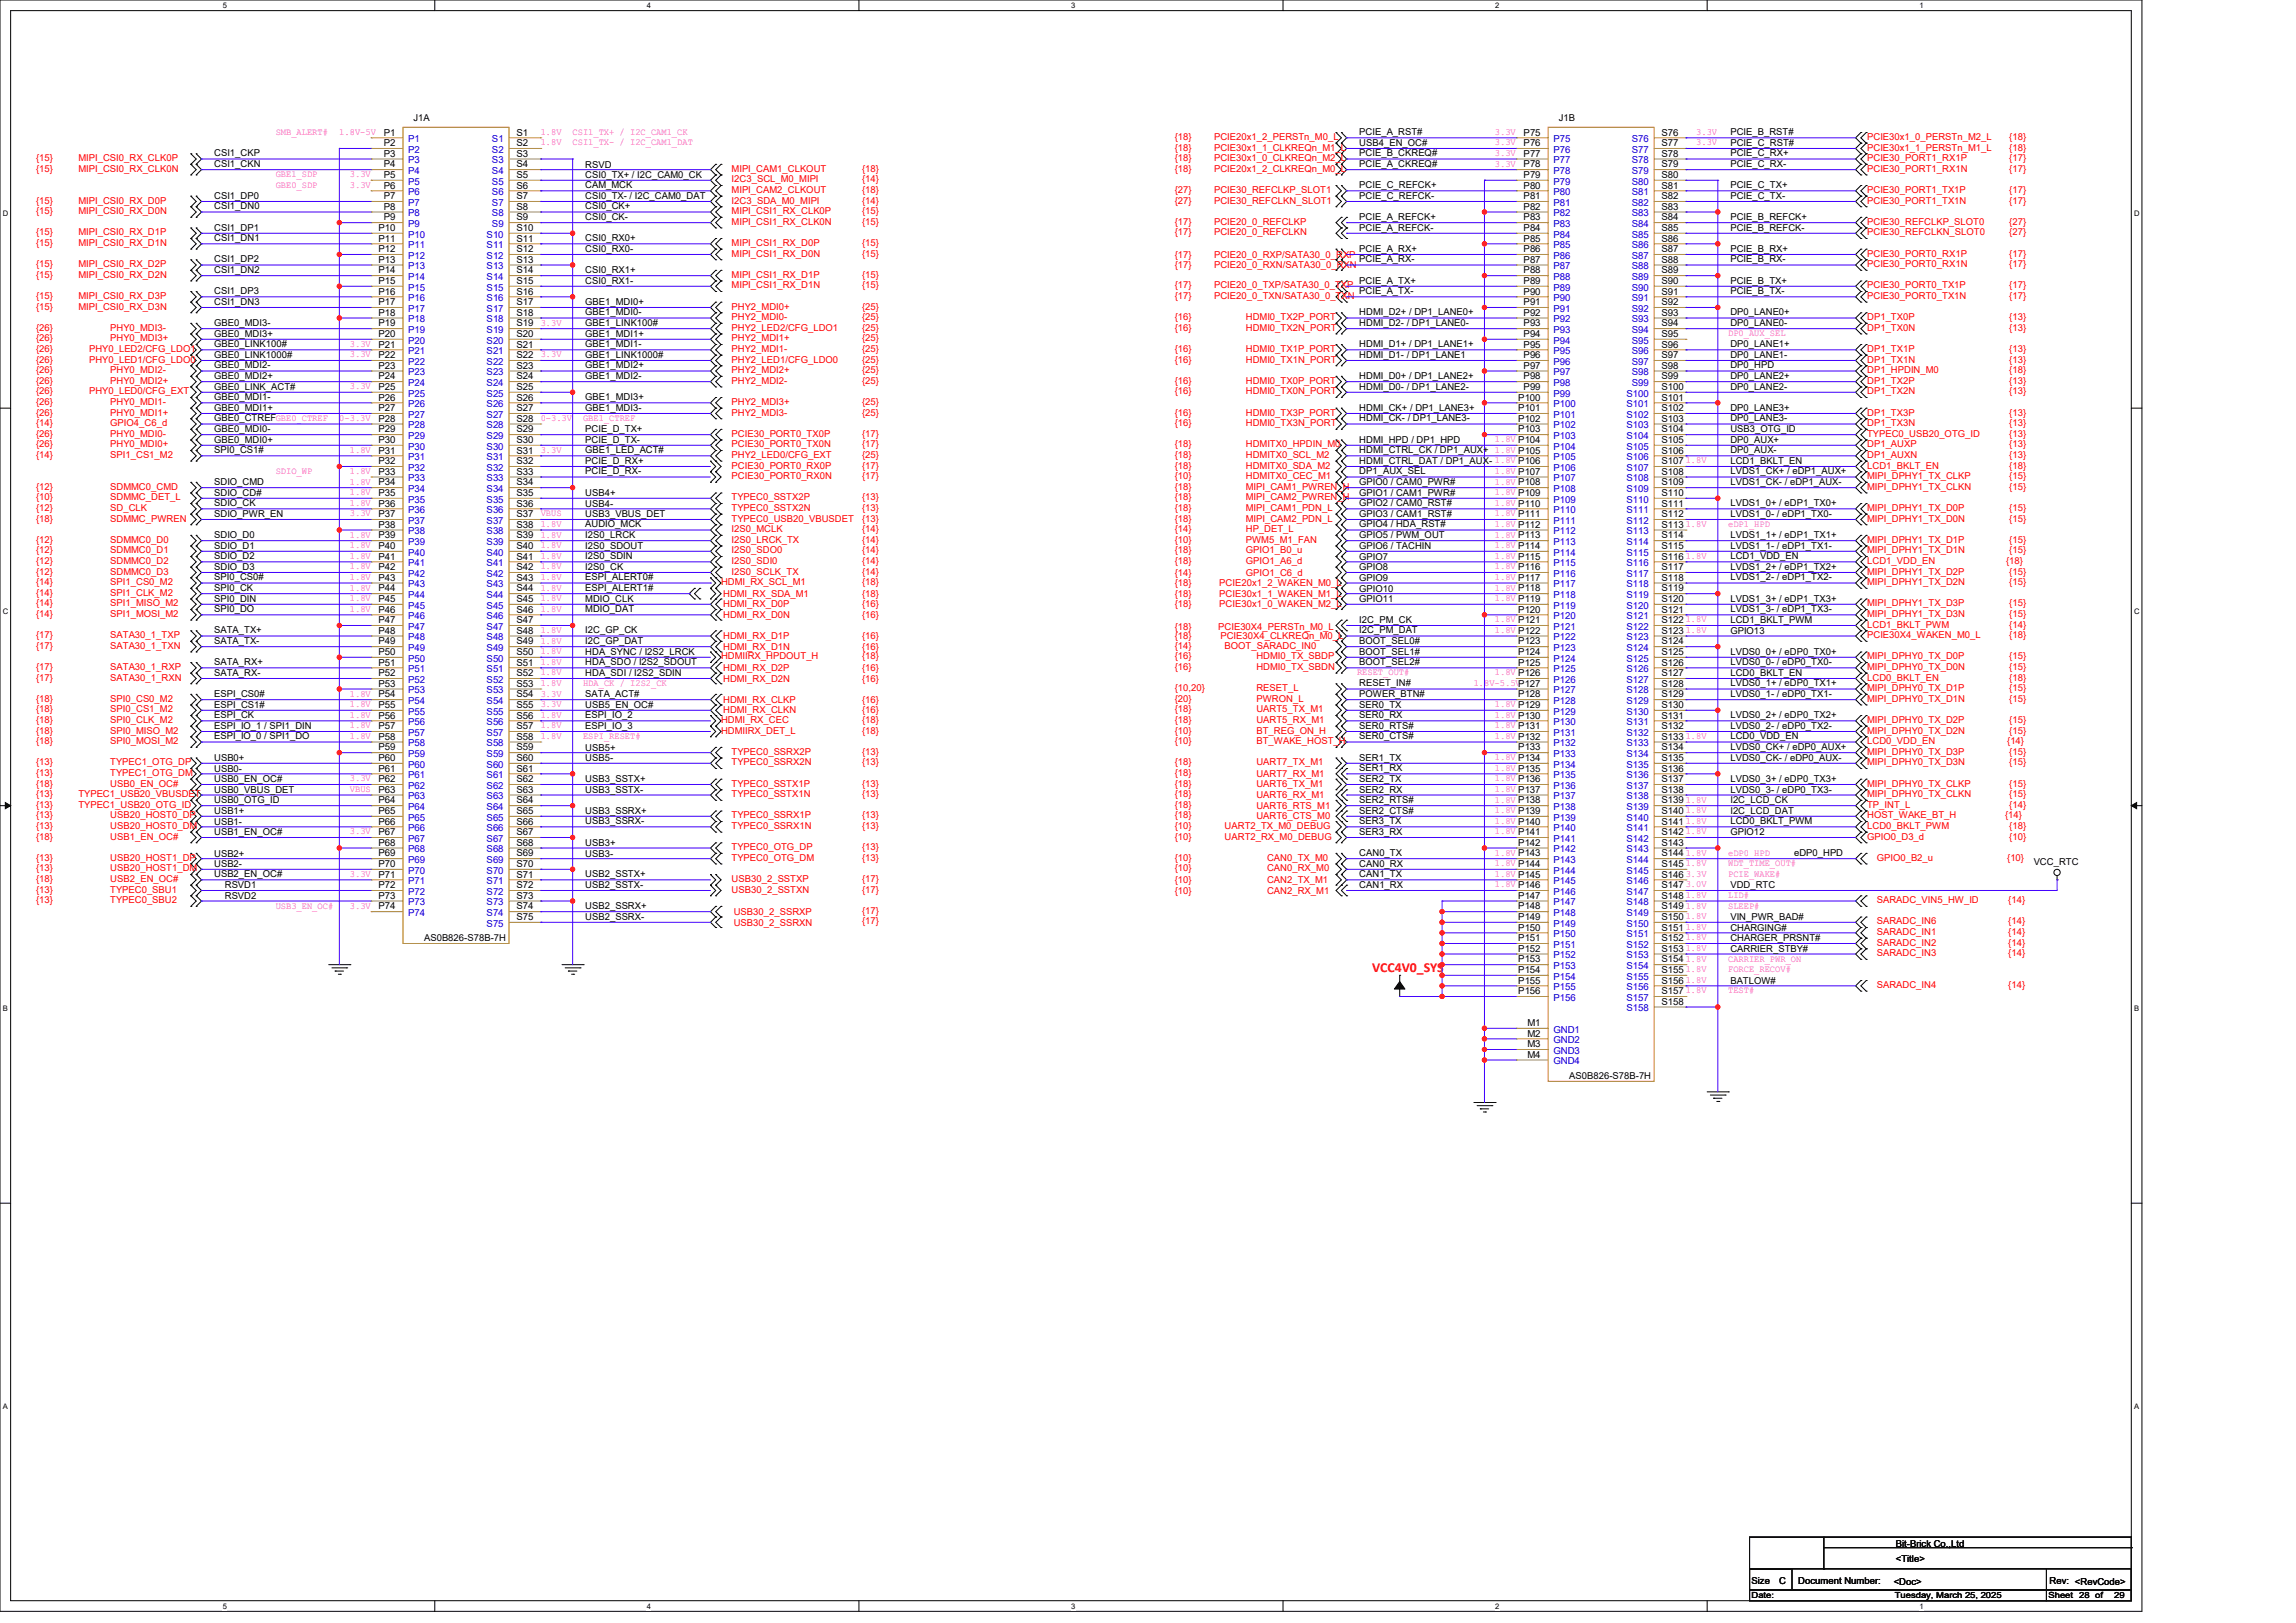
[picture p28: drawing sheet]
<svg xmlns="http://www.w3.org/2000/svg" width="297mm" height="210mm" viewBox="0 0 297 210" stroke-linecap="round" stroke-linejoin="round" font-family="sans-serif">
<defs><g id="words">
<text font-size="1.8" fill="#f00" x="177.5" y="125.8">VCC4V0_SYS</text>
<g font-size="1.2" fill="#f0f">
<text x="35.7" y="17.4">SMB_ALERT#</text>
<text x="43.9" y="17.4">1.8V-5V</text>
<text x="69.9" y="17.4">1.8V</text>
<text x="74.1" y="17.4">CSI1_TX+ / I2C_CAM1_CK</text>
<text x="193.4" y="17.4">3.3V</text>
<text x="219.4" y="17.4">3.3V</text>
<text x="35.7" y="22.9">GBE1_SDP</text>
<text x="45.3" y="22.9">3.3V</text>
<text x="69.9" y="18.8">1.8V</text>
<text x="74.1" y="18.8">CSI1_TX- / I2C_CAM1_DAT</text>
<text x="193.4" y="18.8">3.3V</text>
<text x="193.4" y="20.2">3.3V</text>
<text x="193.4" y="21.5">3.3V</text>
<text x="219.4" y="18.8">3.3V</text>
<text x="35.7" y="24.3">GBE0_SDP</text>
<text x="45.3" y="24.3">3.3V</text>
<text x="45.3" y="44.9">3.3V</text>
<text x="45.3" y="46.2">3.3V</text>
<text x="69.9" y="42.1">3.3V</text>
<text x="69.9" y="46.2">3.3V</text>
<text x="223.5" y="43.5">DP0_AUX_SEL</text>
<text x="45.3" y="50.4">3.3V</text>
<text x="43.9" y="54.5">0-3.3V</text>
<text x="45.3" y="58.6">1.8V</text>
<text x="69.9" y="54.5">0-3.3V</text>
<text x="69.9" y="58.6">3.3V</text>
<text x="75.4" y="54.5">GBE1_CTREF</text>
<text x="193.4" y="57.2">1.8V P104</text>
<text x="218.1" y="60">1.8V</text>
<text x="35.7" y="61.3">SDIO_WP</text>
<text x="45.3" y="61.3">1.8V</text>
<text x="45.3" y="62.7">1.8V</text>
<text x="45.3" y="64.1">1.8V</text>
<text x="45.3" y="65.4">1.8V</text>
<text x="193.4" y="61.3">1.8V P107</text>
<text x="193.4" y="62.7">1.8V P108</text>
<text x="193.4" y="64.1">1.8V P109</text>
<text x="193.4" y="65.4">1.8V P110</text>
<text x="45.3" y="66.8">3.3V</text>
<text x="45.3" y="69.6">1.8V</text>
<text x="45.3" y="70.9">1.8V</text>
<text x="69.9" y="66.8">VBUS</text>
<text x="69.9" y="68.2">1.8V</text>
<text x="69.9" y="69.6">1.8V</text>
<text x="69.9" y="70.9">1.8V</text>
<text x="193.4" y="66.8">1.8V P111</text>
<text x="193.4" y="68.2">1.8V P112</text>
<text x="193.4" y="69.6">1.8V P113</text>
<text x="193.4" y="70.9">1.8V P114</text>
<text x="218.1" y="68.2">1.8V</text>
<text x="223.5" y="68.2">eDP1_HPD</text>
<text x="45.3" y="72.3">1.8V</text>
<text x="45.3" y="73.7">1.8V</text>
<text x="45.3" y="75">1.8V</text>
<text x="45.3" y="76.4">1.8V</text>
<text x="45.3" y="77.8">1.8V</text>
<text x="69.9" y="72.3">1.8V</text>
<text x="69.9" y="73.7">1.8V</text>
<text x="69.9" y="75">1.8V</text>
<text x="69.9" y="76.4">1.8V</text>
<text x="69.9" y="77.8">1.8V</text>
<text x="193.4" y="72.3">1.8V P115</text>
<text x="193.4" y="73.7">1.8V P116</text>
<text x="193.4" y="75">1.8V P117</text>
<text x="193.4" y="76.4">1.8V P118</text>
<text x="193.4" y="77.8">1.8V P119</text>
<text x="218.1" y="72.3">1.8V</text>
<text x="45.3" y="79.2">1.8V</text>
<text x="69.9" y="79.2">1.8V</text>
<text x="69.9" y="81.9">1.8V</text>
<text x="69.9" y="83.3">1.8V</text>
<text x="193.4" y="80.5">1.8V P121</text>
<text x="193.4" y="81.9">1.8V P122</text>
<text x="218.1" y="80.5">1.8V</text>
<text x="218.1" y="81.9">1.8V</text>
<text x="69.9" y="84.6">1.8V</text>
<text x="69.9" y="86">1.8V</text>
<text x="69.9" y="87.4">1.8V</text>
<text x="69.9" y="88.8">1.8V</text>
<text x="75.4" y="88.8">HDA_CK / I2S2_CK</text>
<text x="175.5" y="87.4">RESET_OUT#</text>
<text x="190.6" y="88.8">1.8V-5.5VP127</text>
<text x="193.4" y="87.4">1.8V P126</text>
<text x="45.3" y="90.1">1.8V</text>
<text x="45.3" y="91.5">1.8V</text>
<text x="45.3" y="92.9">1.8V</text>
<text x="45.3" y="94.2">1.8V</text>
<text x="45.3" y="95.6">1.8V</text>
<text x="69.9" y="90.1">3.3V</text>
<text x="69.9" y="92.9">1.8V</text>
<text x="69.9" y="94.2">1.8V</text>
<text x="69.9" y="95.6">1.8V</text>
<text x="69.9" y="91.5">3.3V</text>
<text x="75.4" y="95.6">ESPI_RESET#</text>
<text x="193.4" y="91.5">1.8V P129</text>
<text x="193.4" y="92.9">1.8V P130</text>
<text x="193.4" y="94.2">1.8V P131</text>
<text x="193.4" y="95.6">1.8V P132</text>
<text x="218.1" y="95.6">1.8V</text>
<text x="45.3" y="101.1">3.3V</text>
<text x="193.4" y="98.4">1.8V P134</text>
<text x="193.4" y="99.7">1.8V P135</text>
<text x="193.4" y="101.1">1.8V P136</text>
<text x="45.3" y="102.5">VBUS</text>
<text x="45.3" y="108">3.3V</text>
<text x="193.4" y="102.5">1.8V P137</text>
<text x="193.4" y="103.8">1.8V P138</text>
<text x="193.4" y="105.2">1.8V P139</text>
<text x="193.4" y="106.6">1.8V P140</text>
<text x="193.4" y="108">1.8V P141</text>
<text x="218.1" y="103.8">1.8V</text>
<text x="218.1" y="105.2">1.8V</text>
<text x="218.1" y="106.6">1.8V</text>
<text x="218.1" y="108">1.8V</text>
<text x="45.3" y="113.5">3.3V</text>
<text x="193.4" y="110.7">1.8V P143</text>
<text x="193.4" y="112.1">1.8V P144</text>
<text x="193.4" y="113.5">1.8V P145</text>
<text x="218.1" y="110.7">1.8V</text>
<text x="218.1" y="112.1">1.8V</text>
<text x="218.1" y="113.5">3.3V</text>
<text x="223.5" y="110.7">eDP0_HPD</text>
<text x="223.5" y="112.1">WDT_TIME_OUT#</text>
<text x="223.5" y="113.5">PCIE_WAKE#</text>
<text x="35.7" y="117.6">USB3_EN_OC#</text>
<text x="45.3" y="117.6">3.3V</text>
<text x="193.4" y="114.8">1.8V P146</text>
<text x="218.1" y="114.8">3.0V</text>
<text x="218.1" y="116.2">1.8V</text>
<text x="218.1" y="117.6">1.8V</text>
<text x="218.1" y="118.9">1.8V</text>
<text x="223.5" y="116.2">LID#</text>
<text x="223.5" y="117.6">SLEEP#</text>
<text x="218.1" y="120.3">1.8V</text>
<text x="218.1" y="121.7">1.8V</text>
<text x="218.1" y="123.1">1.8V</text>
<text x="218.1" y="124.4">1.8V</text>
<text x="218.1" y="125.8">1.8V</text>
<text x="223.5" y="124.4">CARRIER_PWR_ON</text>
<text x="223.5" y="125.8">FORCE_RECOV#</text>
<text x="218.1" y="127.2">1.8V</text>
<text x="218.1" y="128.5">1.8V</text>
<text x="223.5" y="128.5">TEST#</text>
</g>
<g font-size="1.2">
<text x="49.6" y="17.5">P1</text>
<text x="53.5" y="15.6">J1A</text>
<text x="66.8" y="17.5">S1</text>
<text x="175.8" y="17.5">PCIE_A_RST#</text>
<text x="197.1" y="17.5">P75</text>
<text x="201.6" y="15.6">J1B</text>
<text x="214.9" y="17.5">S76</text>
<text x="223.8" y="17.5">PCIE_B_RST#</text>
<text x="27.7" y="20.2">CSI1_CKP</text>
<text x="27.7" y="21.6">CSI1_CKN</text>
<text x="49.6" y="18.9">P2</text>
<text x="49.6" y="20.3">P3</text>
<text x="49.6" y="21.7">P4</text>
<text x="49.6" y="23">P5</text>
<text x="66.8" y="18.9">S2</text>
<text x="66.8" y="20.3">S3</text>
<text x="66.8" y="21.7">S4</text>
<text x="66.8" y="23">S5</text>
<text x="75.7" y="21.7">RSVD</text>
<text x="75.7" y="23">CSI0_TX+ / I2C_CAM0_CK</text>
<text x="175.8" y="18.9">USB4_EN_OC#</text>
<text x="175.8" y="20.2">PCIE_B_CKREQ#</text>
<text x="175.8" y="21.6">PCIE_A_CKREQ#</text>
<text x="197.1" y="18.9">P76</text>
<text x="197.1" y="20.3">P77</text>
<text x="197.1" y="21.7">P78</text>
<text x="197.1" y="23">P79</text>
<text x="214.9" y="23">S80</text>
<text x="214.9" y="18.9">S77</text>
<text x="214.9" y="20.3">S78</text>
<text x="214.9" y="21.7">S79</text>
<text x="223.8" y="18.9">PCIE_C_RST#</text>
<text x="223.8" y="20.2">PCIE_C_RX+</text>
<text x="223.8" y="21.6">PCIE_C_RX-</text>
<text x="27.7" y="25.7">CSI1_DP0</text>
<text x="27.7" y="27.1">CSI1_DN0</text>
<text x="27.7" y="29.9">CSI1_DP1</text>
<text x="49" y="29.9">P10</text>
<text x="49.6" y="24.4">P6</text>
<text x="49.6" y="25.8">P7</text>
<text x="49.6" y="27.1">P8</text>
<text x="49.6" y="28.5">P9</text>
<text x="66.8" y="24.4">S6</text>
<text x="66.8" y="25.8">S7</text>
<text x="66.8" y="27.1">S8</text>
<text x="66.8" y="28.5">S9</text>
<text x="66.8" y="29.9">S10</text>
<text x="75.7" y="24.4">CAM_MCK</text>
<text x="75.7" y="25.7">CSI0_TX- / I2C_CAM0_DAT</text>
<text x="75.7" y="27.1">CSI0_CK+</text>
<text x="75.7" y="28.5">CSI0_CK-</text>
<text x="175.8" y="24.4">PCIE_C_REFCK+</text>
<text x="175.8" y="25.7">PCIE_C_REFCK-</text>
<text x="175.8" y="28.5">PCIE_A_REFCK+</text>
<text x="175.8" y="29.9">PCIE_A_REFCK-</text>
<text x="197.1" y="24.4">P80</text>
<text x="197.1" y="25.8">P81</text>
<text x="197.1" y="27.1">P82</text>
<text x="197.1" y="28.5">P83</text>
<text x="197.1" y="29.9">P84</text>
<text x="214.9" y="24.4">S81</text>
<text x="214.9" y="25.8">S82</text>
<text x="214.9" y="27.1">S83</text>
<text x="214.9" y="28.5">S84</text>
<text x="214.9" y="29.9">S85</text>
<text x="223.8" y="24.4">PCIE_C_TX+</text>
<text x="223.8" y="25.7">PCIE_C_TX-</text>
<text x="223.8" y="28.5">PCIE_B_REFCK+</text>
<text x="223.8" y="29.9">PCIE_B_REFCK-</text>
<text x="27.7" y="31.2">CSI1_DN1</text>
<text x="27.7" y="34">CSI1_DP2</text>
<text x="27.7" y="35.3">CSI1_DN2</text>
<text x="49" y="31.3">P11</text>
<text x="49" y="32.6">P12</text>
<text x="49" y="34">P13</text>
<text x="49" y="35.4">P14</text>
<text x="66.8" y="31.3">S11</text>
<text x="66.8" y="32.6">S12</text>
<text x="66.8" y="34">S13</text>
<text x="66.8" y="35.4">S14</text>
<text x="75.7" y="31.2">CSI0_RX0+</text>
<text x="75.7" y="32.6">CSI0_RX0-</text>
<text x="75.7" y="35.3">CSI0_RX1+</text>
<text x="175.8" y="32.6">PCIE_A_RX+</text>
<text x="175.8" y="34">PCIE_A_RX-</text>
<text x="197.1" y="31.3">P85</text>
<text x="197.1" y="32.6">P86</text>
<text x="197.1" y="34">P87</text>
<text x="197.1" y="35.4">P88</text>
<text x="214.9" y="31.3">S86</text>
<text x="214.9" y="32.6">S87</text>
<text x="214.9" y="34">S88</text>
<text x="214.9" y="35.4">S89</text>
<text x="223.8" y="32.6">PCIE_B_RX+</text>
<text x="223.8" y="34">PCIE_B_RX-</text>
<text x="27.7" y="38.1">CSI1_DP3</text>
<text x="27.7" y="39.5">CSI1_DN3</text>
<text x="49" y="36.8">P15</text>
<text x="49" y="38.1">P16</text>
<text x="49" y="39.5">P17</text>
<text x="49" y="40.9">P18</text>
<text x="66.8" y="36.8">S15</text>
<text x="66.8" y="38.1">S16</text>
<text x="66.8" y="39.5">S17</text>
<text x="66.8" y="40.9">S18</text>
<text x="75.7" y="36.7">CSI0_RX1-</text>
<text x="75.7" y="39.5">GBE1_MDI0+</text>
<text x="75.7" y="40.8">GBE1_MDI0-</text>
<text x="175.8" y="36.7">PCIE_A_TX+</text>
<text x="175.8" y="38.1">PCIE_A_TX-</text>
<text x="175.8" y="40.8">HDMI_D2+ / DP1_LANE0+</text>
<text x="197.1" y="36.8">P89</text>
<text x="197.1" y="38.1">P90</text>
<text x="197.1" y="39.5">P91</text>
<text x="197.1" y="40.9">P92</text>
<text x="214.9" y="36.8">S90</text>
<text x="214.9" y="38.1">S91</text>
<text x="214.9" y="39.5">S92</text>
<text x="214.9" y="40.9">S93</text>
<text x="223.8" y="36.7">PCIE_B_TX+</text>
<text x="223.8" y="38.1">PCIE_B_TX-</text>
<text x="223.8" y="40.8">DP0_LANE0+</text>
<text x="27.7" y="42.2">GBE0_MDI3-</text>
<text x="27.7" y="43.6">GBE0_MDI3+</text>
<text x="27.7" y="44.9">GBE0_LINK100#</text>
<text x="27.7" y="46.3">GBE0_LINK1000#</text>
<text x="27.7" y="47.7">GBE0_MDI2-</text>
<text x="49" y="42.2">P19</text>
<text x="49" y="43.6">P20</text>
<text x="49" y="45">P21</text>
<text x="49" y="46.4">P22</text>
<text x="49" y="47.7">P23</text>
<text x="66.8" y="42.2">S19</text>
<text x="66.8" y="43.6">S20</text>
<text x="66.8" y="45">S21</text>
<text x="66.8" y="46.4">S22</text>
<text x="66.8" y="47.7">S23</text>
<text x="75.7" y="42.2">GBE1_LINK100#</text>
<text x="75.7" y="43.6">GBE1_MDI1+</text>
<text x="75.7" y="44.9">GBE1_MDI1-</text>
<text x="75.7" y="46.3">GBE1_LINK1000#</text>
<text x="75.7" y="47.7">GBE1_MDI2+</text>
<text x="175.8" y="42.2">HDMI_D2- / DP1_LANE0-</text>
<text x="175.8" y="44.9">HDMI_D1+ / DP1_LANE1+</text>
<text x="175.8" y="46.3">HDMI_D1- / DP1_LANE1</text>
<text x="197.1" y="42.2">P93</text>
<text x="197.1" y="43.6">P94</text>
<text x="197.1" y="45">P95</text>
<text x="197.1" y="46.4">P96</text>
<text x="197.1" y="47.7">P97</text>
<text x="214.9" y="42.2">S94</text>
<text x="214.9" y="43.6">S95</text>
<text x="214.9" y="45">S96</text>
<text x="214.9" y="46.4">S97</text>
<text x="214.9" y="47.7">S98</text>
<text x="223.8" y="42.2">DP0_LANE0-</text>
<text x="223.8" y="44.9">DP0_LANE1+</text>
<text x="223.8" y="46.3">DP0_LANE1-</text>
<text x="223.8" y="47.7">DP0_HPD</text>
<text x="27.7" y="49.1">GBE0_MDI2+</text>
<text x="27.7" y="50.4">GBE0_LINK_ACT#</text>
<text x="27.7" y="51.8">GBE0_MDI1-</text>
<text x="27.7" y="53.2">GBE0_MDI1+</text>
<text x="49" y="49.1">P24</text>
<text x="49" y="50.5">P25</text>
<text x="49" y="51.8">P26</text>
<text x="49" y="53.2">P27</text>
<text x="66.8" y="49.1">S24</text>
<text x="66.8" y="50.5">S25</text>
<text x="66.8" y="51.8">S26</text>
<text x="66.8" y="53.2">S27</text>
<text x="75.7" y="49.1">GBE1_MDI2-</text>
<text x="75.7" y="51.8">GBE1_MDI3+</text>
<text x="75.7" y="53.2">GBE1_MDI3-</text>
<text x="175.8" y="49.1">HDMI_D0+ / DP1_LANE2+</text>
<text x="175.8" y="50.4">HDMI_D0- / DP1_LANE2-</text>
<text x="175.8" y="53.2">HDMI_CK+ / DP1_LANE3+</text>
<text x="196.4" y="51.8">P100</text>
<text x="196.4" y="53.2">P101</text>
<text x="197.1" y="49.1">P98</text>
<text x="197.1" y="50.5">P99</text>
<text x="214.9" y="49.1">S99</text>
<text x="214.9" y="50.5">S100</text>
<text x="214.9" y="51.8">S101</text>
<text x="214.9" y="53.2">S102</text>
<text x="223.8" y="49.1">DP0_LANE2+</text>
<text x="223.8" y="50.4">DP0_LANE2-</text>
<text x="223.8" y="53.2">DP0_LANE3+</text>
<text x="27.7" y="55.9">GBE0_MDI0-</text>
<text x="27.7" y="57.3">GBE0_MDI0+</text>
<text x="27.7" y="58.7">SPI0_CS1#</text>
<text x="27.7" y="54.5">GBE0_CTREFGBE0_CTREF</text>
<text x="49" y="54.6">P28</text>
<text x="49" y="56">P29</text>
<text x="49" y="57.3">P30</text>
<text x="49" y="58.7">P31</text>
<text x="66.8" y="54.6">S28</text>
<text x="66.8" y="56">S29</text>
<text x="66.8" y="57.3">S30</text>
<text x="66.8" y="58.7">S31</text>
<text x="75.7" y="55.9">PCIE_D_TX+</text>
<text x="75.7" y="57.3">PCIE_D_TX-</text>
<text x="75.7" y="58.7">GBE1_LED_ACT#</text>
<text x="175.8" y="54.5">HDMI_CK- / DP1_LANE3-</text>
<text x="175.8" y="57.3">HDMI_HPD / DP1_HPD</text>
<text x="175.8" y="58.7">HDMI_CTRL_CK / DP1_AUX+ 1.8V P105</text>
<text x="196.4" y="54.6">P102</text>
<text x="196.4" y="56">P103</text>
<text x="214.9" y="54.6">S103</text>
<text x="214.9" y="56">S104</text>
<text x="214.9" y="57.3">S105</text>
<text x="214.9" y="58.7">S106</text>
<text x="223.8" y="54.5">DP0_LANE3-</text>
<text x="223.8" y="55.9">USB3_OTG_ID</text>
<text x="223.8" y="57.3">DP0_AUX+</text>
<text x="223.8" y="58.7">DP0_AUX-</text>
<text x="27.7" y="62.8">SDIO_CMD</text>
<text x="27.7" y="64.1">SDIO_CD#</text>
<text x="27.7" y="65.5">SDIO_CK</text>
<text x="49" y="60.1">P32</text>
<text x="49" y="61.4">P33</text>
<text x="49" y="62.8">P34</text>
<text x="49" y="64.2">P35</text>
<text x="49" y="65.6">P36</text>
<text x="66.8" y="60.1">S32</text>
<text x="66.8" y="61.4">S33</text>
<text x="66.8" y="62.8">S34</text>
<text x="66.8" y="64.2">S35</text>
<text x="66.8" y="65.6">S36</text>
<text x="75.7" y="60">PCIE_D_RX+</text>
<text x="75.7" y="61.4">PCIE_D_RX-</text>
<text x="75.7" y="64.2">USB4+</text>
<text x="75.7" y="65.6">USB4-</text>
<text x="175.8" y="60">HDMI_CTRL_DAT / DP1_AUX- 1.8V P106</text>
<text x="175.8" y="61.4">DP1_AUX_SEL</text>
<text x="175.8" y="62.8">GPIO0 / CAM0_PWR#</text>
<text x="175.8" y="64.1">GPIO1 / CAM1_PWR#</text>
<text x="175.8" y="65.5">GPIO2 / CAM0_RST#</text>
<text x="214.9" y="60.1">S107</text>
<text x="214.9" y="61.4">S108</text>
<text x="214.9" y="62.8">S109</text>
<text x="214.9" y="64.2">S110</text>
<text x="214.9" y="65.6">S111</text>
<text x="223.8" y="60">LCD1_BKLT_EN</text>
<text x="223.8" y="61.4">LVDS1_CK+ / eDP1_AUX+</text>
<text x="223.8" y="62.8">LVDS1_CK- / eDP1_AUX-</text>
<text x="223.8" y="65.5">LVDS1_0+ / eDP1_TX0+</text>
<text x="27.7" y="66.9">SDIO_PWR_EN</text>
<text x="27.7" y="69.6">SDIO_D0</text>
<text x="27.7" y="71">SDIO_D1</text>
<text x="49" y="66.9">P37</text>
<text x="49" y="68.3">P38</text>
<text x="49" y="69.7">P39</text>
<text x="49" y="71">P40</text>
<text x="66.8" y="66.9">S37</text>
<text x="66.8" y="68.3">S38</text>
<text x="66.8" y="69.7">S39</text>
<text x="66.8" y="71">S40</text>
<text x="75.7" y="66.9">USB3_VBUS_DET</text>
<text x="75.7" y="68.3">AUDIO_MCK</text>
<text x="75.7" y="69.6">I2S0_LRCK</text>
<text x="75.7" y="71">I2S0_SDOUT</text>
<text x="175.8" y="66.9">GPIO3 / CAM1_RST#</text>
<text x="175.8" y="68.3">GPIO4 / HDA_RST#</text>
<text x="175.8" y="69.6">GPIO5 / PWM_OUT</text>
<text x="175.8" y="71.1">GPIO6 / TACHIN</text>
<text x="214.9" y="66.9">S112</text>
<text x="214.9" y="68.3">S113</text>
<text x="214.9" y="69.7">S114</text>
<text x="214.9" y="71">S115</text>
<text x="223.8" y="66.9">LVDS1_0- / eDP1_TX0-</text>
<text x="223.8" y="69.6">LVDS1_1+ / eDP1_TX1+</text>
<text x="223.8" y="71">LVDS1_1- / eDP1_TX1-</text>
<text x="27.7" y="72.4">SDIO_D2</text>
<text x="27.7" y="73.7">SDIO_D3</text>
<text x="27.7" y="75.1">SPI0_CS0#</text>
<text x="27.7" y="76.5">SPI0_CK</text>
<text x="27.7" y="77.9">SPI0_DIN</text>
<text x="49" y="72.4">P41</text>
<text x="49" y="73.8">P42</text>
<text x="49" y="75.2">P43</text>
<text x="49" y="76.5">P44</text>
<text x="49" y="77.9">P45</text>
<text x="66.8" y="72.4">S41</text>
<text x="66.8" y="73.8">S42</text>
<text x="66.8" y="75.2">S43</text>
<text x="66.8" y="76.5">S44</text>
<text x="66.8" y="77.9">S45</text>
<text x="75.7" y="72.4">I2S0_SDIN</text>
<text x="75.7" y="73.7">I2S0_CK</text>
<text x="75.7" y="76.5">ESPI_ALERT1#</text>
<text x="75.7" y="77.9">MDIO_CLK</text>
<text x="75.7" y="75.1">ESPI_ALERT0#</text>
<text x="175.8" y="72.4">GPIO7</text>
<text x="175.8" y="73.8">GPIO8</text>
<text x="175.8" y="75.2">GPIO9</text>
<text x="175.8" y="76.5">GPIO10</text>
<text x="175.8" y="77.9">GPIO11</text>
<text x="214.9" y="72.4">S116</text>
<text x="214.9" y="73.8">S117</text>
<text x="214.9" y="75.2">S118</text>
<text x="214.9" y="76.5">S119</text>
<text x="214.9" y="77.9">S120</text>
<text x="223.8" y="72.4">LCD1_VDD_EN</text>
<text x="223.8" y="73.7">LVDS1_2+ / eDP1_TX2+</text>
<text x="223.8" y="75.1">LVDS1_2- / eDP1_TX2-</text>
<text x="223.8" y="77.9">LVDS1_3+ / eDP1_TX3+</text>
<text x="27.7" y="79.2">SPI0_DO</text>
<text x="27.7" y="82">SATA_TX+</text>
<text x="27.7" y="83.3">SATA_TX-</text>
<text x="49" y="79.3">P46</text>
<text x="49" y="80.6">P47</text>
<text x="49" y="82">P48</text>
<text x="49" y="83.4">P49</text>
<text x="66.8" y="79.3">S46</text>
<text x="66.8" y="80.6">S47</text>
<text x="66.8" y="82">S48</text>
<text x="66.8" y="83.4">S49</text>
<text x="75.7" y="79.2">MDIO_DAT</text>
<text x="75.7" y="82">I2C_GP_CK</text>
<text x="75.7" y="83.3">I2C_GP_DAT</text>
<text x="175.8" y="80.6">I2C_PM_CK</text>
<text x="175.8" y="82">I2C_PM_DAT</text>
<text x="175.8" y="83.3">BOOT_SEL0#</text>
<text x="196.4" y="79.3">P120</text>
<text x="196.4" y="83.4">P123</text>
<text x="214.9" y="79.3">S121</text>
<text x="214.9" y="80.6">S122</text>
<text x="214.9" y="82">S123</text>
<text x="214.9" y="83.4">S124</text>
<text x="223.8" y="79.2">LVDS1_3- / eDP1_TX3-</text>
<text x="223.8" y="80.6">LCD1_BKLT_PWM</text>
<text x="223.8" y="82">GPIO13</text>
<text x="27.7" y="86.1">SATA_RX+</text>
<text x="27.7" y="87.5">SATA_RX-</text>
<text x="49" y="84.8">P50</text>
<text x="49" y="86.1">P51</text>
<text x="49" y="87.5">P52</text>
<text x="49" y="88.9">P53</text>
<text x="66.8" y="84.8">S50</text>
<text x="66.8" y="86.1">S51</text>
<text x="66.8" y="87.5">S52</text>
<text x="66.8" y="88.9">S53</text>
<text x="75.7" y="84.7">HDA_SYNC / I2S2_LRCK</text>
<text x="75.7" y="86.1">HDA_SDO / I2S2_SDOUT</text>
<text x="75.7" y="87.5">HDA_SDI / I2S2_SDIN</text>
<text x="175.8" y="84.7">BOOT_SEL1#</text>
<text x="175.8" y="86.1">BOOT_SEL2#</text>
<text x="175.8" y="88.8">RESET_IN#</text>
<text x="196.4" y="84.8">P124</text>
<text x="196.4" y="86.1">P125</text>
<text x="214.9" y="84.8">S125</text>
<text x="214.9" y="86.1">S126</text>
<text x="214.9" y="87.5">S127</text>
<text x="214.9" y="88.9">S128</text>
<text x="223.8" y="84.7">LVDS0_0+ / eDP0_TX0+</text>
<text x="223.8" y="86.1">LVDS0_0- / eDP0_TX0-</text>
<text x="223.8" y="87.5">LCD0_BKLT_EN</text>
<text x="223.8" y="88.8">LVDS0_1+ / eDP0_TX1+</text>
<text x="27.7" y="90.2">ESPI_CS0#</text>
<text x="27.7" y="91.6">ESPI_CS1#</text>
<text x="27.7" y="92.9">ESPI_CK</text>
<text x="27.7" y="94.3">ESPI_IO_1 / SPI1_DIN</text>
<text x="27.7" y="95.7">ESPI_IO_0 / SPI1_DO</text>
<text x="49" y="90.2">P54</text>
<text x="49" y="91.6">P55</text>
<text x="49" y="93">P56</text>
<text x="49" y="94.4">P57</text>
<text x="49" y="95.7">P58</text>
<text x="66.8" y="90.2">S54</text>
<text x="66.8" y="91.6">S55</text>
<text x="66.8" y="93">S56</text>
<text x="66.8" y="94.4">S57</text>
<text x="66.8" y="95.7">S58</text>
<text x="75.7" y="91.6">USB5_EN_OC#</text>
<text x="75.7" y="92.9">ESPI_IO_2</text>
<text x="75.7" y="94.3">ESPI_IO_3</text>
<text x="75.7" y="90.2">SATA_ACT#</text>
<text x="175.8" y="90.2">POWER_BTN#</text>
<text x="175.8" y="91.6">SER0_TX</text>
<text x="175.8" y="92.9">SER0_RX</text>
<text x="175.8" y="94.3">SER0_RTS#</text>
<text x="175.8" y="95.7">SER0_CTS#</text>
<text x="196.4" y="90.2">P128</text>
<text x="214.9" y="90.2">S129</text>
<text x="214.9" y="91.6">S130</text>
<text x="214.9" y="93">S131</text>
<text x="214.9" y="94.4">S132</text>
<text x="214.9" y="95.7">S133</text>
<text x="223.8" y="90.2">LVDS0_1- / eDP0_TX1-</text>
<text x="223.8" y="92.9">LVDS0_2+ / eDP0_TX2+</text>
<text x="223.8" y="94.3">LVDS0_2- / eDP0_TX2-</text>
<text x="223.8" y="95.7">LCD0_VDD_EN</text>
<text x="27.7" y="98.5">USB0+</text>
<text x="27.7" y="99.9">USB0-</text>
<text x="27.7" y="101.2">USB0_EN_OC#</text>
<text x="49" y="97.1">P59</text>
<text x="49" y="98.5">P60</text>
<text x="49" y="99.8">P61</text>
<text x="49" y="101.2">P62</text>
<text x="66.8" y="97.1">S59</text>
<text x="66.8" y="98.5">S60</text>
<text x="66.8" y="99.8">S61</text>
<text x="66.8" y="101.2">S62</text>
<text x="75.7" y="97.1">USB5+</text>
<text x="75.7" y="98.5">USB5-</text>
<text x="75.7" y="101.2">USB3_SSTX+</text>
<text x="175.8" y="98.4">SER1_TX</text>
<text x="175.8" y="99.8">SER1_RX</text>
<text x="175.8" y="101.2">SER2_TX</text>
<text x="196.4" y="97.1">P133</text>
<text x="214.9" y="97.1">S134</text>
<text x="214.9" y="98.5">S135</text>
<text x="214.9" y="99.8">S136</text>
<text x="214.9" y="101.2">S137</text>
<text x="223.8" y="97.1">LVDS0_CK+ / eDP0_AUX+</text>
<text x="223.8" y="98.4">LVDS0_CK- / eDP0_AUX-</text>
<text x="223.8" y="101.2">LVDS0_3+ / eDP0_TX3+</text>
<text x="27.7" y="102.5">USB0_VBUS_DET</text>
<text x="27.7" y="103.9">USB0_OTG_ID</text>
<text x="27.7" y="105.3">USB1+</text>
<text x="27.7" y="106.7">USB1-</text>
<text x="49" y="102.6">P63</text>
<text x="49" y="104">P64</text>
<text x="49" y="105.3">P65</text>
<text x="49" y="106.7">P66</text>
<text x="66.8" y="102.6">S63</text>
<text x="66.8" y="104">S64</text>
<text x="66.8" y="105.3">S65</text>
<text x="66.8" y="106.7">S66</text>
<text x="75.7" y="102.5">USB3_SSTX-</text>
<text x="75.7" y="105.3">USB3_SSRX+</text>
<text x="75.7" y="106.7">USB3_SSRX-</text>
<text x="175.8" y="102.5">SER2_RX</text>
<text x="175.8" y="103.9">SER2_RTS#</text>
<text x="175.8" y="105.3">SER2_CTS#</text>
<text x="175.8" y="106.7">SER3_TX</text>
<text x="214.9" y="102.6">S138</text>
<text x="214.9" y="104">S139</text>
<text x="214.9" y="105.3">S140</text>
<text x="214.9" y="106.7">S141</text>
<text x="223.8" y="102.5">LVDS0_3- / eDP0_TX3-</text>
<text x="223.8" y="103.9">I2C_LCD_CK</text>
<text x="223.8" y="105.3">I2C_LCD_DAT</text>
<text x="223.8" y="106.7">LCD0_BKLT_PWM</text>
<text x="27.7" y="108">USB1_EN_OC#</text>
<text x="27.7" y="110.8">USB2+</text>
<text x="27.7" y="112.2">USB2-</text>
<text x="27.7" y="113.5">USB2_EN_OC#</text>
<text x="49" y="108.1">P67</text>
<text x="49" y="109.4">P68</text>
<text x="49" y="110.8">P69</text>
<text x="49" y="112.2">P70</text>
<text x="49" y="113.6">P71</text>
<text x="66.8" y="108.1">S67</text>
<text x="66.8" y="109.4">S68</text>
<text x="66.8" y="110.8">S69</text>
<text x="66.8" y="112.2">S70</text>
<text x="66.8" y="113.6">S71</text>
<text x="75.7" y="109.5">USB3+</text>
<text x="75.7" y="110.8">USB3-</text>
<text x="75.7" y="113.5">USB2_SSTX+</text>
<text x="175.8" y="108">SER3_RX</text>
<text x="175.8" y="110.8">CAN0_TX</text>
<text x="175.8" y="112.2">CAN0_RX</text>
<text x="175.8" y="113.5">CAN1_TX</text>
<text x="196.4" y="109.4">P142</text>
<text x="214.9" y="108.1">S142</text>
<text x="214.9" y="109.4">S143</text>
<text x="214.9" y="110.8">S144</text>
<text x="214.9" y="112.2">S145</text>
<text x="214.9" y="113.6">S146</text>
<text x="223.8" y="108.1">GPIO12</text>
<text x="232.1" y="110.8">eDP0_HPD</text>
<text x="263.1" y="111.9">VCC_RTC</text>
<text x="29.1" y="114.9">RSVD1</text>
<text x="29.1" y="116.3">RSVD2</text>
<text x="49" y="114.9">P72</text>
<text x="49" y="116.3">P73</text>
<text x="49" y="117.7">P74</text>
<text x="66.8" y="114.9">S72</text>
<text x="66.8" y="116.3">S73</text>
<text x="66.8" y="117.7">S74</text>
<text x="66.8" y="119.1">S75</text>
<text x="75.7" y="114.9">USB2_SSTX-</text>
<text x="75.7" y="117.6">USB2_SSRX+</text>
<text x="75.7" y="119">USB2_SSRX-</text>
<text x="175.8" y="114.9">CAN1_RX</text>
<text x="196.4" y="116.3">P147</text>
<text x="196.4" y="117.7">P148</text>
<text x="196.4" y="119.1">P149</text>
<text x="214.9" y="114.9">S147</text>
<text x="214.9" y="116.3">S148</text>
<text x="214.9" y="117.7">S149</text>
<text x="214.9" y="119.1">S150</text>
<text x="223.8" y="114.9">VDD_RTC</text>
<text x="223.8" y="119">VIN_PWR_BAD#</text>
<text x="54.9" y="121.8">AS0B826-S78B-7H</text>
<text x="196.4" y="120.4">P150</text>
<text x="196.4" y="121.8">P151</text>
<text x="196.4" y="123.2">P152</text>
<text x="196.4" y="124.5">P153</text>
<text x="196.4" y="125.9">P154</text>
<text x="214.9" y="120.4">S151</text>
<text x="214.9" y="121.8">S152</text>
<text x="214.9" y="123.2">S153</text>
<text x="214.9" y="124.5">S154</text>
<text x="214.9" y="125.9">S155</text>
<text x="223.8" y="120.4">CHARGING#</text>
<text x="223.8" y="121.8">CHARGER_PRSNT#</text>
<text x="223.8" y="123.1">CARRIER_STBY#</text>
<text x="196.4" y="127.3">P155</text>
<text x="196.4" y="128.7">P156</text>
<text x="214.9" y="127.3">S156</text>
<text x="214.9" y="128.7">S157</text>
<text x="214.9" y="130">S158</text>
<text x="223.8" y="127.3">BATLOW#</text>
<text x="197.6" y="132.8">M1</text>
<text x="197.6" y="134.1">M2</text>
<text x="197.6" y="135.5">M3</text>
<text x="197.6" y="136.9">M4</text>
<text x="203" y="139.6">AS0B826-S78B-7H</text>
<text x="245.2" y="200.1">Bit-Brick Co.,Ltd</text>
<text x="245.2" y="202">&lt;Title&gt;</text>
<text x="226.6" y="204.9">Size</text>
<text x="230.1" y="204.9">C</text>
<text x="232.6" y="204.9">Document Number:</text>
<text x="245" y="205.1">&lt;Doc&gt;</text>
<text x="265.1" y="204.9">Rev: &lt;RevCode&gt;</text>
</g>
<g font-size="1.2" fill="#f00">
<text x="4.7" y="20.9">{15}</text>
<text x="4.7" y="22.2">{15}</text>
<text x="10.1" y="20.9">MIPI_CSI0_RX_CLK0P</text>
<text x="10.1" y="22.2">MIPI_CSI0_RX_CLK0N</text>
<text x="94.6" y="23.6">I2C3_SCL_M0_MIPI</text>
<text x="94.6" y="22.2">MIPI_CAM1_CLKOUT</text>
<text x="111.5" y="23.6">{14}</text>
<text x="111.5" y="22.2">{18}</text>
<text x="152" y="18.1">{18}</text>
<text x="152" y="19.5">{18}</text>
<text x="152" y="20.9">{18}</text>
<text x="152" y="22.2">{18}</text>
<text x="157" y="18.1">PCIE20x1_2_PERSTn_M0_L</text>
<text x="157" y="19.5">PCIE30x1_1_CLKREQn_M1_L</text>
<text x="157" y="20.9">PCIE30x1_0_CLKREQn_M2_L</text>
<text x="157" y="22.2">PCIE20x1_2_CLKREQn_M0_L</text>
<text x="241.5" y="18.1">PCIE30x1_0_PERSTn_M2_L</text>
<text x="241.5" y="19.5">PCIE30x1_1_PERSTn_M1_L</text>
<text x="241.5" y="20.9">PCIE30_PORT1_RX1P</text>
<text x="241.5" y="22.2">PCIE30_PORT1_RX1N</text>
<text x="259.9" y="18.1">{18}</text>
<text x="259.9" y="19.5">{18}</text>
<text x="259.9" y="20.9">{17}</text>
<text x="259.9" y="22.2">{17}</text>
<text x="4.7" y="26.3">{15}</text>
<text x="4.7" y="27.7">{15}</text>
<text x="10.1" y="26.3">MIPI_CSI0_RX_D0P</text>
<text x="10.1" y="27.7">MIPI_CSI0_RX_D0N</text>
<text x="94.6" y="26.3">I2C3_SDA_M0_MIPI</text>
<text x="94.6" y="25">MIPI_CAM2_CLKOUT</text>
<text x="94.6" y="27.7">MIPI_CSI1_RX_CLK0P</text>
<text x="94.6" y="29.1">MIPI_CSI1_RX_CLK0N</text>
<text x="111.5" y="26.3">{14}</text>
<text x="111.5" y="25">{18}</text>
<text x="111.5" y="27.7">{15}</text>
<text x="111.5" y="29.1">{15}</text>
<text x="152" y="25">{27}</text>
<text x="152" y="26.3">{27}</text>
<text x="152" y="29.1">{17}</text>
<text x="157" y="25">PCIE30_REFCLKP_SLOT1</text>
<text x="157" y="26.3">PCIE30_REFCLKN_SLOT1</text>
<text x="157" y="29.1">PCIE20_0_REFCLKP</text>
<text x="241.5" y="29.1">PCIE30_REFCLKP_SLOT0</text>
<text x="241.5" y="25">PCIE30_PORT1_TX1P</text>
<text x="241.5" y="26.3">PCIE30_PORT1_TX1N</text>
<text x="259.9" y="29.1">{27}</text>
<text x="259.9" y="25">{17}</text>
<text x="259.9" y="26.3">{17}</text>
<text x="4.7" y="30.5">{15}</text>
<text x="4.7" y="31.8">{15}</text>
<text x="4.7" y="34.6">{15}</text>
<text x="4.7" y="35.9">{15}</text>
<text x="10.1" y="30.5">MIPI_CSI0_RX_D1P</text>
<text x="10.1" y="31.8">MIPI_CSI0_RX_D1N</text>
<text x="10.1" y="34.6">MIPI_CSI0_RX_D2P</text>
<text x="10.1" y="35.9">MIPI_CSI0_RX_D2N</text>
<text x="94.6" y="31.8">MIPI_CSI1_RX_D0P</text>
<text x="94.6" y="33.2">MIPI_CSI1_RX_D0N</text>
<text x="94.6" y="35.9">MIPI_CSI1_RX_D1P</text>
<text x="111.5" y="31.8">{15}</text>
<text x="111.5" y="33.2">{15}</text>
<text x="111.5" y="35.9">{15}</text>
<text x="152" y="30.5">{17}</text>
<text x="152" y="33.3">{17}</text>
<text x="152" y="34.7">{17}</text>
<text x="157" y="30.5">PCIE20_0_REFCLKN</text>
<text x="157" y="33.3">PCIE20_0_RXP/SATA30_0_RXP</text>
<text x="157" y="34.7">PCIE20_0_RXN/SATA30_0_RXN</text>
<text x="241.5" y="30.5">PCIE30_REFCLKN_SLOT0</text>
<text x="241.5" y="33.2">PCIE30_PORT0_RX1P</text>
<text x="241.5" y="34.6">PCIE30_PORT0_RX1N</text>
<text x="259.9" y="30.5">{27}</text>
<text x="259.9" y="33.2">{17}</text>
<text x="259.9" y="34.6">{17}</text>
<text x="4.7" y="38.7">{15}</text>
<text x="4.7" y="40.1">{15}</text>
<text x="10.1" y="38.7">MIPI_CSI0_RX_D3P</text>
<text x="10.1" y="40.1">MIPI_CSI0_RX_D3N</text>
<text x="94.6" y="37.3">MIPI_CSI1_RX_D1N</text>
<text x="94.6" y="40.1">PHY2_MDI0+</text>
<text x="94.6" y="41.4">PHY2_MDI0-</text>
<text x="111.5" y="37.3">{15}</text>
<text x="111.5" y="40.1">{25}</text>
<text x="111.5" y="41.4">{25}</text>
<text x="152" y="37.3">{17}</text>
<text x="152" y="38.7">{17}</text>
<text x="152" y="41.4">{16}</text>
<text x="157" y="37.3">PCIE20_0_TXP/SATA30_0_TXP</text>
<text x="157" y="38.7">PCIE20_0_TXN/SATA30_0_TXN</text>
<text x="161.2" y="41.4">HDMI0_TX2P_PORT</text>
<text x="241.5" y="37.3">PCIE30_PORT0_TX1P</text>
<text x="241.5" y="38.7">PCIE30_PORT0_TX1N</text>
<text x="241.5" y="41.4">DP1_TX0P</text>
<text x="259.9" y="37.3">{17}</text>
<text x="259.9" y="38.7">{17}</text>
<text x="259.9" y="41.4">{13}</text>
<text x="4.7" y="42.8">{26}</text>
<text x="4.7" y="44.2">{26}</text>
<text x="4.7" y="45.5">{26}</text>
<text x="4.7" y="46.9">{26}</text>
<text x="11.5" y="45.5">PHY0_LED2/CFG_LDO1</text>
<text x="11.5" y="46.9">PHY0_LED1/CFG_LDO0</text>
<text x="14.3" y="42.8">PHY0_MDI3-</text>
<text x="14.3" y="44.2">PHY0_MDI3+</text>
<text x="94.6" y="42.8">PHY2_LED2/CFG_LDO1</text>
<text x="94.6" y="44.2">PHY2_MDI1+</text>
<text x="94.6" y="45.5">PHY2_MDI1-</text>
<text x="94.6" y="46.9">PHY2_LED1/CFG_LDO0</text>
<text x="111.5" y="42.8">{25}</text>
<text x="111.5" y="44.2">{25}</text>
<text x="111.5" y="45.5">{25}</text>
<text x="111.5" y="46.9">{25}</text>
<text x="152" y="42.8">{16}</text>
<text x="152" y="45.5">{16}</text>
<text x="152" y="46.9">{16}</text>
<text x="161.2" y="42.8">HDMI0_TX2N_PORT</text>
<text x="161.2" y="45.5">HDMI0_TX1P_PORT</text>
<text x="161.2" y="46.9">HDMI0_TX1N_PORT</text>
<text x="241.5" y="42.8">DP1_TX0N</text>
<text x="241.5" y="45.5">DP1_TX1P</text>
<text x="241.5" y="46.9">DP1_TX1N</text>
<text x="259.9" y="42.8">{13}</text>
<text x="259.9" y="45.5">{13}</text>
<text x="259.9" y="46.9">{13}</text>
<text x="4.7" y="48.3">{26}</text>
<text x="4.7" y="49.7">{26}</text>
<text x="4.7" y="51">{26}</text>
<text x="4.7" y="52.4">{26}</text>
<text x="4.7" y="53.8">{26}</text>
<text x="11.5" y="51">PHY0_LED0/CFG_EXT</text>
<text x="14.3" y="48.3">PHY0_MDI2-</text>
<text x="14.3" y="49.7">PHY0_MDI2+</text>
<text x="14.3" y="52.4">PHY0_MDI1-</text>
<text x="14.3" y="53.8">PHY0_MDI1+</text>
<text x="94.6" y="48.3">PHY2_MDI2+</text>
<text x="94.6" y="49.7">PHY2_MDI2-</text>
<text x="94.6" y="52.4">PHY2_MDI3+</text>
<text x="94.6" y="53.8">PHY2_MDI3-</text>
<text x="111.5" y="48.3">{25}</text>
<text x="111.5" y="49.7">{25}</text>
<text x="111.5" y="52.4">{25}</text>
<text x="111.5" y="53.8">{25}</text>
<text x="152" y="53.8">{16}</text>
<text x="152" y="49.7">{16}</text>
<text x="152" y="51">{16}</text>
<text x="161.2" y="53.8">HDMI0_TX3P_PORT</text>
<text x="161.2" y="49.7">HDMI0_TX0P_PORT</text>
<text x="161.2" y="51">HDMI0_TX0N_PORT</text>
<text x="241.5" y="49.7">DP1_TX2P</text>
<text x="241.5" y="51">DP1_TX2N</text>
<text x="241.5" y="53.8">DP1_TX3P</text>
<text x="241.5" y="48.3">DP1_HPDIN_M0</text>
<text x="259.9" y="49.7">{13}</text>
<text x="259.9" y="51">{13}</text>
<text x="259.9" y="53.8">{13}</text>
<text x="259.9" y="48.3">{18}</text>
<text x="4.7" y="56.5">{26}</text>
<text x="4.7" y="57.9">{26}</text>
<text x="4.7" y="59.3">{14}</text>
<text x="4.7" y="55.1">{14}</text>
<text x="14.3" y="56.5">PHY0_MDI0-</text>
<text x="14.3" y="57.9">PHY0_MDI0+</text>
<text x="14.3" y="59.3">SPI1_CS1_M2</text>
<text x="14.3" y="55.1">GPIO4_C6_d</text>
<text x="94.6" y="56.5">PCIE30_PORT0_TX0P</text>
<text x="94.6" y="57.9">PCIE30_PORT0_TX0N</text>
<text x="94.6" y="59.3">PHY2_LED0/CFG_EXT</text>
<text x="111.5" y="56.5">{17}</text>
<text x="111.5" y="57.9">{17}</text>
<text x="111.5" y="59.3">{25}</text>
<text x="152" y="55.1">{16}</text>
<text x="152" y="57.9">{18}</text>
<text x="152" y="59.3">{18}</text>
<text x="161.2" y="55.1">HDMI0_TX3N_PORT</text>
<text x="161.2" y="57.9">HDMITX0_HPDIN_M0</text>
<text x="161.2" y="59.3">HDMITX0_SCL_M2</text>
<text x="241.5" y="56.5">TYPEC0_USB20_OTG_ID</text>
<text x="241.5" y="55.1">DP1_TX3N</text>
<text x="241.5" y="57.9">DP1_AUXP</text>
<text x="241.5" y="59.3">DP1_AUXN</text>
<text x="259.9" y="56.5">{13}</text>
<text x="259.9" y="55.1">{13}</text>
<text x="259.9" y="57.9">{13}</text>
<text x="259.9" y="59.3">{13}</text>
<text x="4.7" y="63.4">{12}</text>
<text x="4.7" y="64.7">{10}</text>
<text x="14.3" y="63.4">SDMMC0_CMD</text>
<text x="14.3" y="64.7">SDMMC_DET_L</text>
<text x="94.6" y="60.6">PCIE30_PORT0_RX0P</text>
<text x="94.6" y="62">PCIE30_PORT0_RX0N</text>
<text x="94.6" y="64.7">TYPEC0_SSTX2P</text>
<text x="111.5" y="60.6">{17}</text>
<text x="111.5" y="62">{17}</text>
<text x="111.5" y="64.7">{13}</text>
<text x="152" y="62">{10}</text>
<text x="152" y="63.4">{18}</text>
<text x="152" y="64.7">{18}</text>
<text x="152" y="60.6">{18}</text>
<text x="161.2" y="62">HDMITX0_CEC_M1</text>
<text x="161.2" y="63.4">MIPI_CAM1_PWREN_H</text>
<text x="161.2" y="64.7">MIPI_CAM2_PWREN_H</text>
<text x="161.2" y="60.6">HDMITX0_SDA_M2</text>
<text x="241.5" y="60.6">LCD1_BKLT_EN</text>
<text x="241.5" y="62">MIPI_DPHY1_TX_CLKP</text>
<text x="241.5" y="63.4">MIPI_DPHY1_TX_CLKN</text>
<text x="259.9" y="60.6">{18}</text>
<text x="259.9" y="62">{15}</text>
<text x="259.9" y="63.4">{15}</text>
<text x="4.7" y="66.1">{12}</text>
<text x="4.7" y="67.5">{18}</text>
<text x="4.7" y="70.2">{12}</text>
<text x="4.7" y="71.6">{12}</text>
<text x="14.3" y="66.1">SD_CLK</text>
<text x="14.3" y="67.5">SDMMC_PWREN</text>
<text x="14.3" y="70.2">SDMMC0_D0</text>
<text x="14.3" y="71.6">SDMMC0_D1</text>
<text x="94.6" y="67.5">TYPEC0_USB20_VBUSDET</text>
<text x="94.6" y="66.1">TYPEC0_SSTX2N</text>
<text x="94.6" y="68.9">I2S0_MCLK</text>
<text x="94.6" y="70.2">I2S0_LRCK_TX</text>
<text x="94.6" y="71.6">I2S0_SDO0</text>
<text x="111.5" y="67.5">{13}</text>
<text x="111.5" y="66.1">{13}</text>
<text x="111.5" y="68.9">{14}</text>
<text x="111.5" y="70.2">{14}</text>
<text x="111.5" y="71.6">{14}</text>
<text x="152" y="66.1">{18}</text>
<text x="152" y="67.5">{18}</text>
<text x="152" y="68.9">{14}</text>
<text x="152" y="70.2">{10}</text>
<text x="152" y="71.6">{18}</text>
<text x="161.2" y="66.1">MIPI_CAM1_PDN_L</text>
<text x="161.2" y="67.5">MIPI_CAM2_PDN_L</text>
<text x="161.2" y="68.9">HP_DET_L</text>
<text x="161.2" y="70.2">PWM5_M1_FAN</text>
<text x="161.2" y="71.6">GPIO1_B0_u</text>
<text x="241.5" y="66.1">MIPI_DPHY1_TX_D0P</text>
<text x="241.5" y="67.5">MIPI_DPHY1_TX_D0N</text>
<text x="241.5" y="70.2">MIPI_DPHY1_TX_D1P</text>
<text x="241.5" y="71.6">MIPI_DPHY1_TX_D1N</text>
<text x="259.9" y="66.1">{15}</text>
<text x="259.9" y="67.5">{15}</text>
<text x="259.9" y="70.2">{15}</text>
<text x="259.9" y="71.6">{15}</text>
<text x="4.7" y="73">{12}</text>
<text x="4.7" y="74.3">{12}</text>
<text x="4.7" y="75.7">{14}</text>
<text x="4.7" y="77.1">{14}</text>
<text x="14.3" y="73">SDMMC0_D2</text>
<text x="14.3" y="74.3">SDMMC0_D3</text>
<text x="14.3" y="75.7">SPI1_CS0_M2</text>
<text x="14.3" y="77.1">SPI1_CLK_M2</text>
<text x="93.3" y="75.7">HDMI_RX_SCL_M1</text>
<text x="93.5" y="77.2">HDMI_RX_SDA_M1</text>
<text x="94.6" y="73">I2S0_SDI0</text>
<text x="94.6" y="74.3">I2S0_SCLK_TX</text>
<text x="111.5" y="73">{14}</text>
<text x="111.5" y="74.3">{14}</text>
<text x="111.5" y="75.7">{18}</text>
<text x="111.5" y="77.2">{18}</text>
<text x="152" y="74.5">{14}</text>
<text x="152" y="75.9">{18}</text>
<text x="152" y="77.2">{18}</text>
<text x="152" y="73">{18}</text>
<text x="157.7" y="75.9">PCIE20x1_2_WAKEN_M0_L</text>
<text x="157.7" y="77.2">PCIE30x1_1_WAKEN_M1_L</text>
<text x="161.2" y="74.5">GPIO1_C6_d</text>
<text x="161.2" y="73">GPIO1_A6_d</text>
<text x="241.5" y="74.3">MIPI_DPHY1_TX_D2P</text>
<text x="241.5" y="75.7">MIPI_DPHY1_TX_D2N</text>
<text x="241.5" y="73">LCD1_VDD_EN</text>
<text x="259.5" y="73">{18}</text>
<text x="259.9" y="74.3">{15}</text>
<text x="259.9" y="75.7">{15}</text>
<text x="4.7" y="79.8">{14}</text>
<text x="4.7" y="78.5">{14}</text>
<text x="4.7" y="82.6">{17}</text>
<text x="4.7" y="83.9">{17}</text>
<text x="14.3" y="79.8">SPI1_MOSI_M2</text>
<text x="14.3" y="78.5">SPI1_MISO_M2</text>
<text x="14.3" y="82.6">SATA30_1_TXP</text>
<text x="14.3" y="83.9">SATA30_1_TXN</text>
<text x="93.5" y="82.7">HDMI_RX_D1P</text>
<text x="93.5" y="78.6">HDMI_RX_D0P</text>
<text x="93.5" y="80">HDMI_RX_D0N</text>
<text x="111.5" y="82.7">{16}</text>
<text x="111.5" y="78.6">{16}</text>
<text x="111.5" y="80">{16}</text>
<text x="152" y="83.9">{14}</text>
<text x="152" y="78.6">{18}</text>
<text x="152" y="82.7">{18}</text>
<text x="152" y="81.5">{18}</text>
<text x="157.6" y="81.5">PCIE30X4_PERSTn_M0_L</text>
<text x="157.7" y="78.6">PCIE30x1_0_WAKEN_M2_L</text>
<text x="157.9" y="82.7">PCIE30X4_CLKREQn_M0_L</text>
<text x="158.4" y="83.9">BOOT_SARADC_IN0</text>
<text x="241.5" y="82.6">PCIE30X4_WAKEN_M0_L</text>
<text x="241.5" y="81.2">LCD1_BKLT_PWM</text>
<text x="241.5" y="78.5">MIPI_DPHY1_TX_D3P</text>
<text x="241.5" y="79.8">MIPI_DPHY1_TX_D3N</text>
<text x="259.9" y="82.6">{18}</text>
<text x="259.9" y="81.2">{14}</text>
<text x="259.9" y="78.5">{15}</text>
<text x="259.9" y="79.8">{15}</text>
<text x="4.7" y="86.7">{17}</text>
<text x="4.7" y="88.1">{17}</text>
<text x="14.3" y="86.7">SATA30_1_RXP</text>
<text x="14.3" y="88.1">SATA30_1_RXN</text>
<text x="93.3" y="85.3">HDMIIRX_HPDOUT_H</text>
<text x="93.5" y="84.1">HDMI_RX_D1N</text>
<text x="93.5" y="86.8">HDMI_RX_D2P</text>
<text x="93.5" y="88.2">HDMI_RX_D2N</text>
<text x="111.5" y="84.1">{16}</text>
<text x="111.5" y="86.8">{16}</text>
<text x="111.5" y="88.2">{16}</text>
<text x="111.5" y="85.3">{18}</text>
<text x="152" y="85.3">{16}</text>
<text x="152" y="86.7">{16}</text>
<text x="152" y="89.4">{10,20}</text>
<text x="162.5" y="85.3">HDMI0_TX_SBDP</text>
<text x="162.5" y="86.7">HDMI0_TX_SBDN</text>
<text x="162.5" y="89.4">RESET_L</text>
<text x="241.5" y="88.1">LCD0_BKLT_EN</text>
<text x="241.5" y="85.3">MIPI_DPHY0_TX_D0P</text>
<text x="241.5" y="86.7">MIPI_DPHY0_TX_D0N</text>
<text x="241.5" y="89.4">MIPI_DPHY0_TX_D1P</text>
<text x="259.9" y="88.1">{18}</text>
<text x="259.9" y="85.3">{15}</text>
<text x="259.9" y="86.7">{15}</text>
<text x="259.9" y="89.4">{15}</text>
<text x="4.7" y="90.8">{18}</text>
<text x="4.7" y="92.2">{18}</text>
<text x="4.7" y="93.5">{18}</text>
<text x="4.7" y="94.9">{18}</text>
<text x="14.3" y="90.8">SPI0_CS0_M2</text>
<text x="14.3" y="92.2">SPI0_CS1_M2</text>
<text x="14.3" y="93.5">SPI0_CLK_M2</text>
<text x="14.3" y="94.9">SPI0_MISO_M2</text>
<text x="93.3" y="93.5">HDMI_RX_CEC</text>
<text x="93.3" y="94.9">HDMIIRX_DET_L</text>
<text x="93.5" y="90.9">HDMI_RX_CLKP</text>
<text x="93.5" y="92.3">HDMI_RX_CLKN</text>
<text x="111.5" y="90.9">{16}</text>
<text x="111.5" y="92.3">{16}</text>
<text x="111.5" y="93.5">{18}</text>
<text x="111.5" y="94.9">{18}</text>
<text x="152" y="90.8">{20}</text>
<text x="152" y="92.2">{18}</text>
<text x="152" y="93.5">{18}</text>
<text x="152" y="94.9">{10}</text>
<text x="162.5" y="90.8">PWRON_L</text>
<text x="162.5" y="92.2">UART5_TX_M1</text>
<text x="162.5" y="93.5">UART5_RX_M1</text>
<text x="162.5" y="94.9">BT_REG_ON_H</text>
<text x="241.5" y="90.8">MIPI_DPHY0_TX_D1N</text>
<text x="241.5" y="93.5">MIPI_DPHY0_TX_D2P</text>
<text x="241.5" y="94.9">MIPI_DPHY0_TX_D2N</text>
<text x="259.9" y="90.8">{15}</text>
<text x="259.9" y="93.5">{15}</text>
<text x="259.9" y="94.9">{15}</text>
<text x="4.7" y="96.3">{18}</text>
<text x="4.7" y="99">{13}</text>
<text x="4.7" y="100.4">{13}</text>
<text x="4.7" y="101.8">{18}</text>
<text x="14.3" y="96.3">SPI0_MOSI_M2</text>
<text x="14.3" y="99">TYPEC1_OTG_DP</text>
<text x="14.3" y="100.4">TYPEC1_OTG_DM</text>
<text x="14.3" y="101.8">USB0_EN_OC#</text>
<text x="94.6" y="101.8">TYPEC0_SSTX1P</text>
<text x="94.6" y="97.7">TYPEC0_SSRX2P</text>
<text x="94.6" y="99">TYPEC0_SSRX2N</text>
<text x="111.5" y="101.8">{13}</text>
<text x="111.5" y="97.7">{13}</text>
<text x="111.5" y="99">{13}</text>
<text x="152" y="96.3">{10}</text>
<text x="152" y="101.8">{18}</text>
<text x="152" y="99">{18}</text>
<text x="152" y="100.4">{18}</text>
<text x="162.5" y="96.3">BT_WAKE_HOST_H</text>
<text x="162.5" y="101.8">UART6_TX_M1</text>
<text x="162.5" y="99">UART7_TX_M1</text>
<text x="162.5" y="100.5">UART7_RX_M1</text>
<text x="241.5" y="96.3">LCD0_VDD_EN</text>
<text x="241.5" y="97.7">MIPI_DPHY0_TX_D3P</text>
<text x="241.5" y="99">MIPI_DPHY0_TX_D3N</text>
<text x="241.5" y="101.8">MIPI_DPHY0_TX_CLKP</text>
<text x="259.6" y="96.3">{14}</text>
<text x="259.9" y="97.7">{15}</text>
<text x="259.9" y="99">{15}</text>
<text x="259.9" y="101.8">{15}</text>
<text x="4.7" y="103.2">{13}</text>
<text x="4.7" y="104.5">{13}</text>
<text x="4.7" y="105.9">{13}</text>
<text x="4.7" y="107.3">{13}</text>
<text x="10.1" y="103.2">TYPEC1_USB20_VBUSDET</text>
<text x="10.1" y="104.5">TYPEC1_USB20_OTG_ID</text>
<text x="14.3" y="105.9">USB20_HOST0_DP</text>
<text x="14.3" y="107.3">USB20_HOST0_DM</text>
<text x="94.6" y="103.2">TYPEC0_SSTX1N</text>
<text x="94.6" y="105.9">TYPEC0_SSRX1P</text>
<text x="94.6" y="107.3">TYPEC0_SSRX1N</text>
<text x="111.5" y="103.2">{13}</text>
<text x="111.5" y="105.9">{13}</text>
<text x="111.5" y="107.3">{13}</text>
<text x="152" y="107.3">{10}</text>
<text x="152" y="104.5">{18}</text>
<text x="152" y="105.9">{18}</text>
<text x="152" y="103.2">{18}</text>
<text x="158.4" y="107.3">UART2_TX_M0_DEBUG</text>
<text x="162.5" y="104.7">UART6_RTS_M1</text>
<text x="162.5" y="106">UART6_CTS_M0</text>
<text x="162.5" y="103.3">UART6_RX_M1</text>
<text x="241.5" y="103.2">MIPI_DPHY0_TX_CLKN</text>
<text x="241.5" y="107.3">LCD0_BKLT_PWM</text>
<text x="241.5" y="104.5">TP_INT_L</text>
<text x="241.5" y="105.9">HOST_WAKE_BT_H</text>
<text x="259.4" y="105.9">{14}</text>
<text x="259.9" y="103.2">{15}</text>
<text x="259.9" y="107.3">{18}</text>
<text x="259.9" y="104.5">{14}</text>
<text x="4.7" y="108.6">{18}</text>
<text x="4.7" y="111.4">{13}</text>
<text x="4.7" y="112.8">{13}</text>
<text x="14.3" y="108.6">USB1_EN_OC#</text>
<text x="14.3" y="111.4">USB20_HOST1_DP</text>
<text x="14.3" y="112.8">USB20_HOST1_DM</text>
<text x="94.6" y="110">TYPEC0_OTG_DP</text>
<text x="94.6" y="111.4">TYPEC0_OTG_DM</text>
<text x="111.5" y="110">{13}</text>
<text x="111.5" y="111.4">{13}</text>
<text x="152" y="108.6">{10}</text>
<text x="152" y="111.4">{10}</text>
<text x="152" y="112.8">{10}</text>
<text x="158.4" y="108.6">UART2_RX_M0_DEBUG</text>
<text x="163.9" y="111.4">CAN0_TX_M0</text>
<text x="163.9" y="112.8">CAN0_RX_M0</text>
<text x="241.5" y="108.6">GPIO0_D3_d</text>
<text x="242.8" y="111.4">GPIO0_B2_u</text>
<text x="259.6" y="111.4">{10}</text>
<text x="259.9" y="108.6">{10}</text>
<text x="4.7" y="114.1">{18}</text>
<text x="4.7" y="115.5">{13}</text>
<text x="4.7" y="116.9">{13}</text>
<text x="14.3" y="114.1">USB2_EN_OC#</text>
<text x="14.3" y="115.5">TYPEC0_SBU1</text>
<text x="14.3" y="116.9">TYPEC0_SBU2</text>
<text x="94.6" y="114.1">USB30_2_SSTXP</text>
<text x="94.6" y="115.5">USB30_2_SSTXN</text>
<text x="94.9" y="118.4">USB30_2_SSRXP</text>
<text x="94.9" y="119.8">USB30_2_SSRXN</text>
<text x="111.5" y="114.1">{17}</text>
<text x="111.5" y="115.5">{17}</text>
<text x="111.5" y="118.2">{17}</text>
<text x="111.5" y="119.6">{17}</text>
<text x="152" y="115.6">{10}</text>
<text x="152" y="114.3">{10}</text>
<text x="163.9" y="115.6">CAN2_RX_M1</text>
<text x="163.9" y="114.3">CAN2_TX_M1</text>
<text x="242.8" y="119.6">SARADC_IN6</text>
<text x="242.8" y="116.9">SARADC_VIN5_HW_ID</text>
<text x="259.8" y="119.6">{14}</text>
<text x="259.8" y="116.9">{14}</text>
<text x="242.8" y="121">SARADC_IN1</text>
<text x="242.8" y="122.4">SARADC_IN2</text>
<text x="242.8" y="123.7">SARADC_IN3</text>
<text x="259.8" y="121">{14}</text>
<text x="259.8" y="122.4">{14}</text>
<text x="259.8" y="123.7">{14}</text>
<text x="242.8" y="127.8">SARADC_IN4</text>
<text x="259.8" y="127.8">{14}</text>
</g>
<g font-size="1.2" fill="#00c">
<text x="52.8" y="18.4">P1</text>
<text x="52.8" y="19.8">P2</text>
<text x="52.8" y="21.1">P3</text>
<text x="52.8" y="22.5">P4</text>
<text x="52.8" y="23.9">P5</text>
<text x="63.6" y="18.4">S1</text>
<text x="63.6" y="19.8">S2</text>
<text x="63.6" y="21.1">S3</text>
<text x="63.6" y="22.5">S4</text>
<text x="63.6" y="23.9">S5</text>
<text x="200.9" y="18.4">P75</text>
<text x="200.9" y="19.8">P76</text>
<text x="200.9" y="21.1">P77</text>
<text x="200.9" y="22.5">P78</text>
<text x="200.9" y="23.9">P79</text>
<text x="211.1" y="23.9">S80</text>
<text x="211.1" y="18.4">S76</text>
<text x="211.1" y="19.8">S77</text>
<text x="211.1" y="21.1">S78</text>
<text x="211.1" y="22.5">S79</text>
<text x="52.8" y="25.3">P6</text>
<text x="52.8" y="26.6">P7</text>
<text x="52.8" y="28">P8</text>
<text x="52.8" y="29.4">P9</text>
<text x="63.6" y="25.3">S6</text>
<text x="63.6" y="26.6">S7</text>
<text x="63.6" y="28">S8</text>
<text x="63.6" y="29.4">S9</text>
<text x="200.9" y="25.3">P80</text>
<text x="200.9" y="26.6">P81</text>
<text x="200.9" y="28">P82</text>
<text x="200.9" y="29.4">P83</text>
<text x="211.1" y="25.3">S81</text>
<text x="211.1" y="26.6">S82</text>
<text x="211.1" y="28">S83</text>
<text x="211.1" y="29.4">S84</text>
<text x="52.8" y="30.7">P10</text>
<text x="52.8" y="32.1">P11</text>
<text x="52.8" y="33.5">P12</text>
<text x="52.8" y="34.9">P13</text>
<text x="62.9" y="30.7">S10</text>
<text x="62.9" y="32.1">S11</text>
<text x="62.9" y="33.5">S12</text>
<text x="62.9" y="34.9">S13</text>
<text x="200.9" y="30.7">P84</text>
<text x="200.9" y="32.1">P85</text>
<text x="200.9" y="33.5">P86</text>
<text x="200.9" y="34.9">P87</text>
<text x="211.1" y="30.7">S85</text>
<text x="211.1" y="32.1">S86</text>
<text x="211.1" y="33.5">S87</text>
<text x="211.1" y="34.9">S88</text>
<text x="52.8" y="36.2">P14</text>
<text x="52.8" y="37.6">P15</text>
<text x="52.8" y="39">P16</text>
<text x="52.8" y="40.3">P17</text>
<text x="52.8" y="41.7">P18</text>
<text x="62.9" y="36.2">S14</text>
<text x="62.9" y="37.6">S15</text>
<text x="62.9" y="39">S16</text>
<text x="62.9" y="40.3">S17</text>
<text x="62.9" y="41.7">S18</text>
<text x="200.9" y="36.2">P88</text>
<text x="200.9" y="37.6">P89</text>
<text x="200.9" y="39">P90</text>
<text x="200.9" y="40.3">P91</text>
<text x="200.9" y="41.7">P92</text>
<text x="211.1" y="36.2">S89</text>
<text x="211.1" y="37.6">S90</text>
<text x="211.1" y="39">S91</text>
<text x="211.1" y="40.3">S92</text>
<text x="211.1" y="41.7">S93</text>
<text x="52.8" y="43.1">P19</text>
<text x="52.8" y="44.5">P20</text>
<text x="52.8" y="45.8">P21</text>
<text x="52.8" y="47.2">P22</text>
<text x="62.9" y="43.1">S19</text>
<text x="62.9" y="44.5">S20</text>
<text x="62.9" y="45.8">S21</text>
<text x="62.9" y="47.2">S22</text>
<text x="200.9" y="43.1">P93</text>
<text x="200.9" y="44.5">P94</text>
<text x="200.9" y="45.8">P95</text>
<text x="200.9" y="47.2">P96</text>
<text x="211.1" y="43.1">S94</text>
<text x="211.1" y="44.5">S95</text>
<text x="211.1" y="45.8">S96</text>
<text x="211.1" y="47.2">S97</text>
<text x="52.8" y="48.6">P23</text>
<text x="52.8" y="49.9">P24</text>
<text x="52.8" y="51.3">P25</text>
<text x="52.8" y="52.7">P26</text>
<text x="62.9" y="48.6">S23</text>
<text x="62.9" y="49.9">S24</text>
<text x="62.9" y="51.3">S25</text>
<text x="62.9" y="52.7">S26</text>
<text x="200.9" y="48.6">P97</text>
<text x="200.9" y="49.9">P98</text>
<text x="200.9" y="51.3">P99</text>
<text x="200.9" y="52.7">P100</text>
<text x="210.4" y="51.3">S100</text>
<text x="210.4" y="52.7">S101</text>
<text x="211.1" y="48.6">S98</text>
<text x="211.1" y="49.9">S99</text>
<text x="52.8" y="54.1">P27</text>
<text x="52.8" y="55.4">P28</text>
<text x="52.8" y="56.8">P29</text>
<text x="52.8" y="58.2">P30</text>
<text x="52.8" y="59.5">P31</text>
<text x="62.9" y="54.1">S27</text>
<text x="62.9" y="55.4">S28</text>
<text x="62.9" y="56.8">S29</text>
<text x="62.9" y="58.2">S30</text>
<text x="62.9" y="59.5">S31</text>
<text x="200.9" y="54.1">P101</text>
<text x="200.9" y="55.4">P102</text>
<text x="200.9" y="56.8">P103</text>
<text x="200.9" y="58.2">P104</text>
<text x="200.9" y="59.5">P105</text>
<text x="210.4" y="54.1">S102</text>
<text x="210.4" y="55.4">S103</text>
<text x="210.4" y="56.8">S104</text>
<text x="210.4" y="58.2">S105</text>
<text x="210.4" y="59.5">S106</text>
<text x="52.8" y="60.9">P32</text>
<text x="52.8" y="62.3">P33</text>
<text x="52.8" y="63.7">P34</text>
<text x="52.8" y="65">P35</text>
<text x="62.9" y="60.9">S32</text>
<text x="62.9" y="62.3">S33</text>
<text x="62.9" y="63.7">S34</text>
<text x="62.9" y="65">S35</text>
<text x="200.9" y="60.9">P106</text>
<text x="200.9" y="62.3">P107</text>
<text x="200.9" y="63.7">P108</text>
<text x="200.9" y="65">P109</text>
<text x="210.4" y="60.9">S107</text>
<text x="210.4" y="62.3">S108</text>
<text x="210.4" y="63.7">S109</text>
<text x="210.4" y="65">S110</text>
<text x="52.8" y="66.4">P36</text>
<text x="52.8" y="67.8">P37</text>
<text x="52.8" y="69.1">P38</text>
<text x="52.8" y="70.5">P39</text>
<text x="52.8" y="71.9">P40</text>
<text x="62.9" y="66.4">S36</text>
<text x="62.9" y="67.8">S37</text>
<text x="62.9" y="69.1">S38</text>
<text x="62.9" y="70.5">S39</text>
<text x="62.9" y="71.9">S40</text>
<text x="200.9" y="66.4">P110</text>
<text x="200.9" y="67.8">P111</text>
<text x="200.9" y="69.1">P112</text>
<text x="200.9" y="70.5">P113</text>
<text x="200.9" y="71.9">P114</text>
<text x="210.4" y="66.4">S111</text>
<text x="210.4" y="67.8">S112</text>
<text x="210.4" y="69.1">S113</text>
<text x="210.4" y="70.5">S114</text>
<text x="210.4" y="71.9">S115</text>
<text x="52.8" y="73.3">P41</text>
<text x="52.8" y="74.6">P42</text>
<text x="52.8" y="76">P43</text>
<text x="52.8" y="77.4">P44</text>
<text x="62.9" y="73.3">S41</text>
<text x="62.9" y="74.6">S42</text>
<text x="62.9" y="76">S43</text>
<text x="62.9" y="77.4">S44</text>
<text x="200.9" y="73.3">P115</text>
<text x="200.9" y="74.6">P116</text>
<text x="200.9" y="76">P117</text>
<text x="200.9" y="77.4">P118</text>
<text x="210.4" y="73.3">S116</text>
<text x="210.4" y="74.6">S117</text>
<text x="210.4" y="76">S118</text>
<text x="210.4" y="77.4">S119</text>
<text x="52.8" y="78.8">P45</text>
<text x="52.8" y="80.1">P46</text>
<text x="52.8" y="81.5">P47</text>
<text x="52.8" y="82.9">P48</text>
<text x="62.9" y="78.8">S45</text>
<text x="62.9" y="80.1">S46</text>
<text x="62.9" y="81.5">S47</text>
<text x="62.9" y="82.9">S48</text>
<text x="200.9" y="78.8">P119</text>
<text x="200.9" y="80.1">P120</text>
<text x="200.9" y="81.5">P121</text>
<text x="200.9" y="82.9">P122</text>
<text x="210.4" y="78.8">S120</text>
<text x="210.4" y="80.1">S121</text>
<text x="210.4" y="81.5">S122</text>
<text x="210.4" y="82.9">S123</text>
<text x="52.8" y="84.2">P49</text>
<text x="52.8" y="85.6">P50</text>
<text x="52.8" y="87">P51</text>
<text x="52.8" y="88.3">P52</text>
<text x="52.8" y="89.7">P53</text>
<text x="62.9" y="84.2">S49</text>
<text x="62.9" y="85.6">S50</text>
<text x="62.9" y="87">S51</text>
<text x="62.9" y="88.3">S52</text>
<text x="62.9" y="89.7">S53</text>
<text x="200.9" y="84.2">P123</text>
<text x="200.9" y="85.6">P124</text>
<text x="200.9" y="87">P125</text>
<text x="200.9" y="88.3">P126</text>
<text x="200.9" y="89.7">P127</text>
<text x="210.4" y="84.2">S124</text>
<text x="210.4" y="85.6">S125</text>
<text x="210.4" y="87">S126</text>
<text x="210.4" y="88.3">S127</text>
<text x="210.4" y="89.7">S128</text>
<text x="52.8" y="91.1">P54</text>
<text x="52.8" y="92.5">P55</text>
<text x="52.8" y="93.8">P56</text>
<text x="52.8" y="95.2">P57</text>
<text x="62.9" y="91.1">S54</text>
<text x="62.9" y="92.5">S55</text>
<text x="62.9" y="93.8">S56</text>
<text x="62.9" y="95.2">S57</text>
<text x="200.9" y="91.1">P128</text>
<text x="200.9" y="92.5">P129</text>
<text x="200.9" y="93.8">P130</text>
<text x="200.9" y="95.2">P131</text>
<text x="210.4" y="91.1">S129</text>
<text x="210.4" y="92.5">S130</text>
<text x="210.4" y="93.8">S131</text>
<text x="210.4" y="95.2">S132</text>
<text x="52.8" y="96.6">P58</text>
<text x="52.8" y="97.9">P59</text>
<text x="52.8" y="99.3">P60</text>
<text x="52.8" y="100.7">P61</text>
<text x="62.9" y="96.6">S58</text>
<text x="62.9" y="97.9">S59</text>
<text x="62.9" y="99.3">S60</text>
<text x="62.9" y="100.7">S61</text>
<text x="200.9" y="96.6">P132</text>
<text x="200.9" y="97.9">P133</text>
<text x="200.9" y="99.3">P134</text>
<text x="200.9" y="100.7">P135</text>
<text x="210.4" y="96.6">S133</text>
<text x="210.4" y="97.9">S134</text>
<text x="210.4" y="99.3">S135</text>
<text x="210.4" y="100.7">S136</text>
<text x="52.8" y="102.1">P62</text>
<text x="52.8" y="103.4">P63</text>
<text x="52.8" y="104.8">P64</text>
<text x="52.8" y="106.2">P65</text>
<text x="52.8" y="107.5">P66</text>
<text x="62.9" y="102.1">S62</text>
<text x="62.9" y="103.4">S63</text>
<text x="62.9" y="104.8">S64</text>
<text x="62.9" y="106.2">S65</text>
<text x="62.9" y="107.5">S66</text>
<text x="200.9" y="102.1">P136</text>
<text x="200.9" y="103.4">P137</text>
<text x="200.9" y="104.8">P138</text>
<text x="200.9" y="106.2">P139</text>
<text x="200.9" y="107.5">P140</text>
<text x="210.4" y="102.1">S137</text>
<text x="210.4" y="103.4">S138</text>
<text x="210.4" y="104.8">S139</text>
<text x="210.4" y="106.2">S140</text>
<text x="210.4" y="107.5">S141</text>
<text x="52.8" y="108.9">P67</text>
<text x="52.8" y="110.3">P68</text>
<text x="52.8" y="111.7">P69</text>
<text x="52.8" y="113">P70</text>
<text x="62.9" y="108.9">S67</text>
<text x="62.9" y="110.3">S68</text>
<text x="62.9" y="111.7">S69</text>
<text x="62.9" y="113">S70</text>
<text x="200.9" y="108.9">P141</text>
<text x="200.9" y="110.3">P142</text>
<text x="200.9" y="111.7">P143</text>
<text x="200.9" y="113">P144</text>
<text x="210.4" y="108.9">S142</text>
<text x="210.4" y="110.3">S143</text>
<text x="210.4" y="111.7">S144</text>
<text x="210.4" y="113">S145</text>
<text x="52.8" y="114.4">P71</text>
<text x="52.8" y="115.8">P72</text>
<text x="52.8" y="117.1">P73</text>
<text x="52.8" y="118.5">P74</text>
<text x="62.9" y="114.4">S71</text>
<text x="62.9" y="115.8">S72</text>
<text x="62.9" y="117.1">S73</text>
<text x="62.9" y="118.5">S74</text>
<text x="62.9" y="119.9">S75</text>
<text x="200.9" y="114.4">P145</text>
<text x="200.9" y="115.8">P146</text>
<text x="200.9" y="117.1">P147</text>
<text x="200.9" y="118.5">P148</text>
<text x="200.9" y="119.9">P149</text>
<text x="210.4" y="114.4">S146</text>
<text x="210.4" y="115.8">S147</text>
<text x="210.4" y="117.1">S148</text>
<text x="210.4" y="118.5">S149</text>
<text x="210.4" y="119.9">S150</text>
<text x="200.9" y="121.3">P150</text>
<text x="200.9" y="122.6">P151</text>
<text x="200.9" y="124">P152</text>
<text x="200.9" y="125.4">P153</text>
<text x="210.4" y="121.3">S151</text>
<text x="210.4" y="122.6">S152</text>
<text x="210.4" y="124">S153</text>
<text x="210.4" y="125.4">S154</text>
<text x="200.9" y="126.8">P154</text>
<text x="200.9" y="128.1">P155</text>
<text x="200.9" y="129.5">P156</text>
<text x="210.4" y="126.8">S155</text>
<text x="210.4" y="128.1">S156</text>
<text x="210.4" y="129.5">S157</text>
<text x="210.4" y="130.9">S158</text>
<text x="200.9" y="133.6">GND1</text>
<text x="200.9" y="135">GND2</text>
<text x="200.9" y="136.4">GND3</text>
<text x="200.9" y="137.7">GND4</text>
</g>
<g font-size="1.1">
<text x="226.6" y="206.7">Date:</text>
<text x="245.1" y="206.7">Tuesday, March 25, 2025</text>
<text x="265" y="206.7">Sheet</text>
<text x="269" y="206.7">28 of</text>
<text x="273.5" y="206.7">29</text>
</g>
<g font-size="1">
<text x="28.8" y="1">5</text>
<text x="83.7" y="1">4</text>
<text x="138.6" y="1">3</text>
<text x="193.4" y="1">2</text>
<text x="248.3" y="1">1</text>
<text x=".3" y="28">D</text>
<text x="276.1" y="28">D</text>
<text x=".3" y="79.4">C</text>
<text x="276.1" y="79.4">C</text>
<text x=".3" y="130.8">B</text>
<text x="276.1" y="130.8">B</text>
<text x=".3" y="182.3">A</text>
<text x="276.1" y="182.3">A</text>
<text x="28.8" y="208.1">5</text>
<text x="83.7" y="208.1">4</text>
<text x="138.6" y="208.1">3</text>
<text x="193.4" y="208.1">2</text>
<text x="248.3" y="208.1">1</text>
</g>
</g></defs>
<path d="M0 0h277.1v208.5h-277.1zM1.4 1.4h274.3v205.7h-274.3z" fill="none" stroke="#000" stroke-width=".13"/>
<g fill="#fff">
<path d="M28.8 .1h.6v1.1h-.6z"/>
<path d="M28.8 207.3h.6v1.1h-.6z"/>
</g>
<path d="M56.2 0v1.4M56.2 207.1v1.4" fill="none" stroke="#000" stroke-width=".13"/>
<g fill="#fff">
<path d="M83.7 .1h.5v1.1h-.5z"/>
<path d="M83.7 207.3h.5v1.1h-.5z"/>
</g>
<path d="M111.1 0v1.4M111.1 207.1v1.4" fill="none" stroke="#000" stroke-width=".13"/>
<g fill="#fff">
<path d="M138.5 .1h.6v1.1h-.6z"/>
<path d="M138.5 207.3h.6v1.1h-.6z"/>
</g>
<path d="M166 0v1.4M166 207.1v1.4" fill="none" stroke="#000" stroke-width=".13"/>
<g fill="#fff">
<path d="M193.4 .1h.6v1.1h-.6z"/>
<path d="M193.4 207.3h.6v1.1h-.6z"/>
</g>
<path d="M220.8 0v1.4M220.8 207.1v1.4" fill="none" stroke="#000" stroke-width=".13"/>
<g fill="#fff">
<path d="M248.3 .1h.5v1.1h-.5z"/>
<path d="M248.3 207.3h.5v1.1h-.5z"/>
<path d="M.3 27.1h.8v1.1h-.8z"/>
<path d="M276 27.1h.8v1.1h-.8z"/>
<path d="M.3 78.5h.8v1.1h-.8z"/>
<path d="M276 78.5h.8v1.1h-.8z"/>
</g>
<path d="M0 52.8h1.4M275.7 52.8h1.4" fill="none" stroke="#000" stroke-width=".13"/>
<g fill="#fff">
<path d="M.3 130h.7v1.1h-.7z"/>
<path d="M276 130h.7v1.1h-.7z"/>
</g>
<path d="M0 104.2h1.4M275.7 104.2h1.4" fill="none" stroke="#000" stroke-width=".13"/>
<path d="M.7 103.8l.7 .4-.7 .4zM275.7 104.2l.7-.4v.8z" fill="#000" stroke="#000" stroke-width=".13"/>
<g fill="#fff">
<path d="M.3 181.4h.7v1.1h-.7z"/>
<path d="M276 181.4h.7v1.1h-.7z"/>
</g>
<g fill="none" stroke="#000" stroke-width=".13">
<path d="M24.7 19.9h.1M24.7 19.9l.7 .7-.7 .7M25.4 19.9h.1M25.4 19.9l.7 .7-.7 .7M172.8 18.5h.1M172.8 17.1h.1M172.8 19.9h.1M172.8 17.1l.7 .7-.7 .7M172.8 18.5l.7 .7-.7 .7M172.8 19.9l.7 .7-.7 .7M173.5 17.1h.1M173.5 18.5h.1"/>
<path d="M173.5 19.9h.1M173.5 17.1l.7 .7-.7 .7M173.5 18.5l.7 .7-.7 .7M173.5 19.9l.7 .7-.7 .7M240.7 17.1h.1M240.7 18.5h.1M240.7 19.9h.1M240.7 17.1l-.7 .7 .7 .7M240.7 18.5l-.7 .7 .7 .7M240.7 19.9l-.7 .7 .7 .7M241.4 18.5h.1M241.4 17.1h.1"/>
<path d="M241.4 19.9h.1M241.4 17.1l-.7 .7 .7 .7M241.4 18.5l-.7 .7 .7 .7M241.4 19.9l-.7 .7 .7 .7M24.7 21.3h.1M24.7 22.6h.1M24.7 26.8h.1M24.7 25.4h.1M24.7 28.1h.1M24.7 30.9h.1M24.7 29.5h.1M24.7 32.2h.1"/>
<path d="M24.7 35h.1M24.7 33.6h.1M24.7 36.4h.1M24.7 39.1h.1M24.7 37.7h.1M24.7 21.3l.7 .6-.7 .7M24.7 25.4l.7 .7-.7 .7M24.7 26.8l.7 .6-.7 .7M24.7 29.5l.7 .7-.7 .7M24.7 30.9l.7 .6-.7 .7M24.7 33.6l.7 .7-.7 .7M24.7 35l.7 .7-.7 .7"/>
<path d="M24.7 37.7l.7 .7-.7 .7M24.7 39.1l.7 .7-.7 .7M25.4 21.3h.1M25.4 22.6h.1M25.4 25.4h.1M25.4 26.8h.1M25.4 28.1h.1M25.4 29.5h.1M25.4 30.9h.1M25.4 32.2h.1M25.4 33.6h.1M25.4 35h.1"/>
<path d="M25.4 36.4h.1M25.4 37.7h.1M25.4 39.1h.1M25.4 21.3l.7 .6-.7 .7M25.4 25.4l.7 .7-.7 .7M25.4 26.8l.7 .6-.7 .7M25.4 29.5l.7 .7-.7 .7M25.4 30.9l.7 .6-.7 .7M25.4 33.6l.7 .7-.7 .7M25.4 35l.7 .7-.7 .7M25.4 37.7l.7 .7-.7 .7M25.4 39.1l.7 .7-.7 .7"/>
<path d="M92.6 22.6h.1M92.6 24h.1M92.6 25.4h.1M92.6 26.8h.1M92.6 21.3h.1M92.6 28.1h.1M92.6 29.5h.1M92.6 30.9h.1M92.6 32.2h.1M92.6 33.6h.1M92.6 35h.1M92.6 36.4h.1"/>
<path d="M92.6 37.7h.1M92.6 39.1h.1M92.6 22.6l-.7 .7 .7 .7M92.6 25.4l-.7 .7 .7 .7M92.6 21.3l-.7 .6 .7 .7M92.6 24l-.7 .7 .7 .7M92.6 26.8l-.7 .6 .7 .7M92.6 28.1l-.7 .7 .7 .7M92.6 30.9l-.7 .6 .7 .7M92.6 32.2l-.7 .7 .7 .7M92.6 35l-.7 .7 .7 .7M92.6 36.4l-.7 .6 .7 .7"/>
<path d="M92.6 39.1l-.7 .7 .7 .7M93.3 24h.1M93.3 22.6h.1M93.3 26.8h.1M93.3 25.4h.1M93.3 21.3h.1M93.3 28.1h.1M93.3 29.5h.1M93.3 32.2h.1M93.3 30.9h.1M93.3 33.6h.1M93.3 36.4h.1"/>
<path d="M93.3 35h.1M93.3 37.7h.1M93.3 39.1h.1M93.3 35l-.7 .7 .7 .7M93.3 22.6l-.7 .7 .7 .7M93.3 25.4l-.7 .7 .7 .7M93.3 21.3l-.7 .6 .7 .7M93.3 24l-.7 .7 .7 .7M93.3 26.8l-.7 .6 .7 .7M93.3 28.1l-.7 .7 .7 .7M93.3 30.9l-.7 .6 .7 .7M93.3 32.2l-.7 .7 .7 .7"/>
<path d="M93.3 36.4l-.7 .6 .7 .7M93.3 39.1l-.7 .7 .7 .7M172.8 21.3h.1M172.8 22.6h.1M172.8 25.4h.1M172.8 24h.1M172.8 26.8h.1M172.8 33.6h.1M172.8 32.2h.1M172.8 35h.1M172.8 21.3l.7 .6-.7 .7M172.8 24l.7 .7-.7 .7"/>
<path d="M172.8 25.4l.7 .7-.7 .7M172.8 32.2l.7 .7-.7 .7M172.8 33.6l.7 .7-.7 .7M173.5 21.3h.1M173.5 22.6h.1M173.5 24h.1M173.5 25.4h.1M173.5 26.8h.1M173.5 29.5h.1M173.5 28.1h.1M173.5 30.9h.1M173.5 32.2h.1"/>
<path d="M173.5 33.6h.1M173.5 35h.1M173.5 37.7h.1M173.5 36.4h.1M173.5 39.1h.1M173.5 21.3l.7 .6-.7 .7M173.5 24l.7 .7-.7 .7M173.5 25.4l.7 .7-.7 .7M173.5 28.1l-.7 .7 .7 .7M173.5 29.5l-.7 .7 .7 .7M173.5 32.2l.7 .7-.7 .7M173.5 33.6l.7 .7-.7 .7"/>
<path d="M173.5 36.4l-.7 .6 .7 .7M173.5 37.7l-.7 .7 .7 .7M174.2 29.5h.1M174.2 28.1h.1M174.2 30.9h.1M174.2 37.7h.1M174.2 36.4h.1M174.2 39.1h.1M174.2 28.1l-.7 .7 .7 .7M174.2 29.5l-.7 .7 .7 .7M174.2 36.4l-.7 .6 .7 .7M174.2 37.7l-.7 .7 .7 .7"/>
<path d="M240.7 28.1h.1M240.7 29.5h.1M240.7 30.9h.1M240.7 32.2h.1M240.7 33.6h.1M240.7 35h.1M240.7 21.3h.1M240.7 22.6h.1M240.7 36.4h.1M240.7 37.7h.1M240.7 39.1h.1M240.7 24h.1"/>
<path d="M240.7 25.4h.1M240.7 26.8h.1M240.7 24l-.7 .7 .7 .7M240.7 28.1l-.7 .7 .7 .7M240.7 29.5l-.7 .7 .7 .7M240.7 32.2l-.7 .7 .7 .7M240.7 33.6l-.7 .7 .7 .7M240.7 21.3l-.7 .6 .7 .7M240.7 36.4l-.7 .6 .7 .7M240.7 37.7l-.7 .7 .7 .7M240.7 25.4l-.7 .7 .7 .7M241.4 29.5h.1"/>
<path d="M241.4 28.1h.1M241.4 30.9h.1M241.4 33.6h.1M241.4 32.2h.1M241.4 35h.1M241.4 21.3h.1M241.4 22.6h.1M241.4 37.7h.1M241.4 36.4h.1M241.4 39.1h.1M241.4 25.4h.1M241.4 24h.1"/>
<path d="M241.4 26.8h.1M241.4 21.3l-.7 .6 .7 .7M241.4 25.4l-.7 .7 .7 .7M241.4 28.1l-.7 .7 .7 .7M241.4 29.5l-.7 .7 .7 .7M241.4 32.2l-.7 .7 .7 .7M241.4 33.6l-.7 .7 .7 .7M241.4 36.4l-.7 .6 .7 .7M241.4 37.7l-.7 .7 .7 .7M241.4 24l-.7 .7 .7 .7M24.7 40.5h.1M24.7 43.2h.1"/>
<path d="M24.7 41.8h.1M24.7 44.6h.1M24.7 46h.1M24.7 47.3h.1M24.7 48.7h.1M24.7 50.1h.1M24.7 51.4h.1M24.7 52.8h.1M24.7 54.2h.1M24.7 56.9h.1M24.7 55.6h.1M24.7 58.3h.1"/>
<path d="M24.7 59.7h.1M24.7 41.8l.7 .7-.7 .7M24.7 43.2l.7 .7-.7 .7M24.7 44.6l.7 .7-.7 .7M24.7 46l.7 .6-.7 .7M24.7 47.3l.7 .7-.7 .7M24.7 48.7l.7 .7-.7 .7M24.7 50.1l.7 .7-.7 .6M24.7 51.4l.7 .7-.7 .7M24.7 52.8l.7 .7-.7 .7M24.7 55.6l.7 .6-.7 .7M24.7 56.9l.7 .7-.7 .7"/>
<path d="M24.7 58.3l.7 .7-.7 .7M24.7 54.2l.7 .7-.7 .7M25.4 40.5h.1M25.4 41.8h.1M25.4 43.2h.1M25.4 44.6h.1M25.4 46h.1M25.4 47.3h.1M25.4 48.7h.1M25.4 50.1h.1M25.4 51.4h.1M25.4 52.8h.1"/>
<path d="M25.4 54.2h.1M25.4 55.6h.1M25.4 56.9h.1M25.4 58.3h.1M25.4 59.7h.1M25.4 41.8l.7 .7-.7 .7M25.4 43.2l.7 .7-.7 .7M25.4 44.6l.7 .7-.7 .7M25.4 46l.7 .6-.7 .7M25.4 47.3l.7 .7-.7 .7M25.4 48.7l.7 .7-.7 .7M25.4 50.1l.7 .7-.7 .6"/>
<path d="M25.4 51.4l.7 .7-.7 .7M25.4 52.8l.7 .7-.7 .7M25.4 55.6l.7 .6-.7 .7M25.4 56.9l.7 .7-.7 .7M25.4 58.3l.7 .7-.7 .7M25.4 54.2l.7 .7-.7 .7M91.9 59.7h.1M91.9 59.7l.7 .7-.7 .6M92.6 55.6h.1M92.6 56.9h.1M92.6 58.3h.1M92.6 40.5h.1"/>
<path d="M92.6 41.8h.1M92.6 43.2h.1M92.6 44.6h.1M92.6 46h.1M92.6 47.3h.1M92.6 48.7h.1M92.6 50.1h.1M92.6 51.4h.1M92.6 52.8h.1M92.6 54.2h.1M92.6 59.7h.1M92.6 55.6l-.7 .6 .7 .7"/>
<path d="M92.6 56.9l-.7 .7 .7 .7M92.6 40.5l-.7 .6 .7 .7M92.6 41.8l-.7 .7 .7 .7M92.6 43.2l-.7 .7 .7 .7M92.6 44.6l-.7 .7 .7 .7M92.6 46l-.7 .6 .7 .7M92.6 47.3l-.7 .7 .7 .7M92.6 48.7l-.7 .7 .7 .7M92.6 51.4l-.7 .7 .7 .7M92.6 52.8l-.7 .7 .7 .7M92.6 58.3l-.7 .7 .7 .7M92.6 59.7l.7 .7-.7 .6"/>
<path d="M93.3 56.9h.1M93.3 55.6h.1M93.3 58.3h.1M93.3 40.5h.1M93.3 41.8h.1M93.3 43.2h.1M93.3 44.6h.1M93.3 46h.1M93.3 47.3h.1M93.3 48.7h.1M93.3 50.1h.1M93.3 52.8h.1"/>
<path d="M93.3 51.4h.1M93.3 54.2h.1M93.3 59.7h.1M93.3 55.6l-.7 .6 .7 .7M93.3 56.9l-.7 .7 .7 .7M93.3 40.5l-.7 .6 .7 .7M93.3 41.8l-.7 .7 .7 .7M93.3 43.2l-.7 .7 .7 .7M93.3 44.6l-.7 .7 .7 .7M93.3 46l-.7 .6 .7 .7M93.3 47.3l-.7 .7 .7 .7M93.3 48.7l-.7 .7 .7 .7"/>
<path d="M93.3 51.4l-.7 .7 .7 .7M93.3 52.8l-.7 .7 .7 .7M93.3 58.3l-.7 .7 .7 .7M172.8 54.2h.1M172.8 52.8h.1M172.8 55.6h.1M172.8 41.8h.1M172.8 40.5h.1M172.8 43.2h.1M172.8 46h.1M172.8 44.6h.1M172.8 47.3h.1"/>
<path d="M172.8 50.1h.1M172.8 48.7h.1M172.8 51.4h.1M172.8 58.3h.1M172.8 56.9h.1M172.8 59.7h.1M172.8 52.8l.7 .7-.7 .7M172.8 54.2l.7 .7-.7 .7M172.8 40.5l.7 .6-.7 .7M172.8 41.8l.7 .7-.7 .7M172.8 44.6l.7 .7-.7 .7M172.8 46l.7 .6-.7 .7"/>
<path d="M172.8 48.7l.7 .7-.7 .7M172.8 50.1l.7 .7-.7 .6M172.8 56.9l.7 .7-.7 .7M172.8 58.3l.7 .7-.7 .7M172.8 59.7l.7 .7-.7 .6M173.5 52.8h.1M173.5 54.2h.1M173.5 55.6h.1M173.5 40.5h.1M173.5 41.8h.1M173.5 43.2h.1M173.5 44.6h.1"/>
<path d="M173.5 46h.1M173.5 47.3h.1M173.5 48.7h.1M173.5 50.1h.1M173.5 51.4h.1M173.5 56.9h.1M173.5 58.3h.1M173.5 59.7h.1M173.5 52.8l.7 .7-.7 .7M173.5 54.2l.7 .7-.7 .7M173.5 40.5l.7 .6-.7 .7M173.5 41.8l.7 .7-.7 .7"/>
<path d="M173.5 44.6l.7 .7-.7 .7M173.5 46l.7 .6-.7 .7M173.5 48.7l.7 .7-.7 .7M173.5 50.1l.7 .7-.7 .6M173.5 56.9l.7 .7-.7 .7M173.5 58.3l.7 .7-.7 .7M173.5 59.7l.7 .7-.7 .6M240.7 55.6h.1M240.7 56.9h.1M240.7 59.7h.1M240.7 40.5h.1M240.7 41.8h.1"/>
<path d="M240.7 43.2h.1M240.7 44.6h.1M240.7 46h.1M240.7 47.3h.1M240.7 48.7h.1M240.7 50.1h.1M240.7 51.4h.1M240.7 52.8h.1M240.7 54.2h.1M240.7 58.3h.1M240.7 55.6l-.7 .6 .7 .7M240.7 59.7l-.7 .7 .7 .6"/>
<path d="M240.7 40.5l-.7 .6 .7 .7M240.7 41.8l-.7 .7 .7 .7M240.7 44.6l-.7 .7 .7 .7M240.7 46l-.7 .6 .7 .7M240.7 48.7l-.7 .7 .7 .7M240.7 50.1l-.7 .7 .7 .6M240.7 52.8l-.7 .7 .7 .7M240.7 54.2l-.7 .7 .7 .7M240.7 56.9l-.7 .7 .7 .7M240.7 58.3l-.7 .7 .7 .7M240.7 47.3l-.7 .7 .7 .7M241.4 56.9h.1"/>
<path d="M241.4 55.6h.1M241.4 59.7h.1M241.4 41.8h.1M241.4 40.5h.1M241.4 43.2h.1M241.4 46h.1M241.4 44.6h.1M241.4 47.3h.1M241.4 50.1h.1M241.4 48.7h.1M241.4 51.4h.1M241.4 54.2h.1"/>
<path d="M241.4 52.8h.1M241.4 58.3h.1M241.4 55.6l-.7 .6 .7 .7M241.4 59.7l-.7 .7 .7 .6M241.4 40.5l-.7 .6 .7 .7M241.4 41.8l-.7 .7 .7 .7M241.4 44.6l-.7 .7 .7 .7M241.4 46l-.7 .6 .7 .7M241.4 48.7l-.7 .7 .7 .7M241.4 50.1l-.7 .7 .7 .6M241.4 52.8l-.7 .7 .7 .7M241.4 54.2l-.7 .7 .7 .7"/>
<path d="M241.4 56.9l-.7 .7 .7 .7M241.4 58.3l-.7 .7 .7 .7M241.4 47.3l-.7 .7 .7 .7M24.7 63.8h.1M24.7 62.4h.1M24.7 65.2h.1M24.7 66.5h.1M24.7 67.9h.1M24.7 70.6h.1M24.7 69.3h.1M24.7 72h.1M24.7 73.4h.1"/>
<path d="M24.7 74.8h.1M24.7 76.1h.1M24.7 77.5h.1M24.7 78.9h.1M24.7 62.4l.7 .7-.7 .7M24.7 63.8l.7 .7-.7 .7M24.7 65.2l.7 .6-.7 .7M24.7 66.5l.7 .7-.7 .7M24.7 69.3l.7 .7-.7 .6M24.7 70.6l.7 .7-.7 .7M24.7 72l.7 .7-.7 .7M24.7 73.4l.7 .7-.7 .7"/>
<path d="M24.7 74.8l.7 .6-.7 .7M24.7 76.1l.7 .7-.7 .7M24.7 78.9l.7 .7-.7 .6M24.7 77.5l.7 .7-.7 .7M25.4 62.4h.1M25.4 63.8h.1M25.4 65.2h.1M25.4 66.5h.1M25.4 67.9h.1M25.4 69.3h.1M25.4 70.6h.1M25.4 72h.1"/>
<path d="M25.4 73.4h.1M25.4 74.8h.1M25.4 76.1h.1M25.4 77.5h.1M25.4 78.9h.1M25.4 62.4l.7 .7-.7 .7M25.4 63.8l.7 .7-.7 .7M25.4 65.2l.7 .6-.7 .7M25.4 66.5l.7 .7-.7 .7M25.4 69.3l.7 .7-.7 .6M25.4 70.6l.7 .7-.7 .7M25.4 72l.7 .7-.7 .7"/>
<path d="M25.4 73.4l.7 .7-.7 .7M25.4 74.8l.7 .6-.7 .7M25.4 76.1l.7 .7-.7 .7M25.4 78.9l.7 .7-.7 .6M25.4 77.5l.7 .7-.7 .7M89.8 76.1h.1M89.8 77.5h.1M89.8 76.1l-.6 .7 .6 .7M90.5 77.5h.1M90.5 76.1h.1M90.5 76.1l-.7 .7 .7 .7M91.9 61h.1"/>
<path d="M91.9 62.4h.1M91.9 76.1h.1M91.9 74.8h.1M91.9 77.5h.1M91.9 61l.7 .7-.7 .7M91.9 74.8l.7 .6-.7 .7M91.9 76.1l.7 .7-.7 .7M92.6 66.5h.1M92.6 67.9h.1M92.6 61h.1M92.6 62.4h.1M92.6 63.8h.1"/>
<path d="M92.6 65.2h.1M92.6 69.3h.1M92.6 70.6h.1M92.6 72h.1M92.6 73.4h.1M92.6 74.8h.1M92.6 77.5h.1M92.6 78.9h.1M92.6 76.1h.1M92.6 66.5l-.7 .7 .7 .7M92.6 61l.7 .7-.7 .7M92.6 63.8l-.7 .7 .7 .7"/>
<path d="M92.6 65.2l-.7 .6 .7 .7M92.6 67.9l-.7 .7 .7 .7M92.6 69.3l-.7 .7 .7 .6M92.6 70.6l-.7 .7 .7 .7M92.6 72l-.7 .7 .7 .7M92.6 73.4l-.7 .7 .7 .7M92.6 77.5l-.7 .7 .7 .7M92.6 78.9l-.7 .7 .7 .6M92.6 74.8l.7 .6-.7 .7M92.6 76.1l.7 .7-.7 .7M93.3 67.9h.1M93.3 66.5h.1"/>
<path d="M93.3 65.2h.1M93.3 63.8h.1M93.3 69.3h.1M93.3 70.6h.1M93.3 72h.1M93.3 73.4h.1M93.3 74.8h.1M93.3 78.9h.1M93.3 77.5h.1M93.3 66.5l-.7 .7 .7 .7M93.3 63.8l-.7 .7 .7 .7M93.3 65.2l-.7 .6 .7 .7"/>
<path d="M93.3 67.9l-.7 .7 .7 .7M93.3 69.3l-.7 .7 .7 .6M93.3 70.6l-.7 .7 .7 .7M93.3 72l-.7 .7 .7 .7M93.3 73.4l-.7 .7 .7 .7M93.3 77.5l-.7 .7 .7 .7M93.3 78.9l-.7 .7 .7 .6M172.8 62.4h.1M172.8 61h.1M172.8 63.8h.1M172.8 65.2h.1M172.8 66.5h.1"/>
<path d="M172.8 67.9h.1M172.8 69.3h.1M172.8 70.6h.1M172.8 74.8h.1M172.8 73.4h.1M172.8 76.1h.1M172.8 77.5h.1M172.8 78.9h.1M172.8 72h.1M172.8 61l.7 .7-.7 .7M172.8 62.4l.7 .7-.7 .7M172.8 63.8l.7 .7-.7 .7"/>
<path d="M172.8 65.2l.7 .6-.7 .7M172.8 66.5l.7 .7-.7 .7M172.8 67.9l.7 .7-.7 .7M172.8 69.3l.7 .7-.7 .6M172.8 73.4l.7 .7-.7 .7M172.8 74.8l.7 .6-.7 .7M172.8 76.1l.7 .7-.7 .7M172.8 77.5l.7 .7-.7 .7M172.8 70.6l.7 .7-.7 .7M172.8 72l.7 .7-.7 .7M173.5 61h.1M173.5 62.4h.1"/>
<path d="M173.5 63.8h.1M173.5 65.2h.1M173.5 66.5h.1M173.5 67.9h.1M173.5 69.3h.1M173.5 70.6h.1M173.5 73.4h.1M173.5 74.8h.1M173.5 76.1h.1M173.5 77.5h.1M173.5 78.9h.1M173.5 72h.1"/>
<path d="M173.5 61l.7 .7-.7 .7M173.5 62.4l.7 .7-.7 .7M173.5 63.8l.7 .7-.7 .7M173.5 65.2l.7 .6-.7 .7M173.5 66.5l.7 .7-.7 .7M173.5 67.9l.7 .7-.7 .7M173.5 69.3l.7 .7-.7 .6M173.5 73.4l.7 .7-.7 .7M173.5 74.8l.7 .6-.7 .7M173.5 76.1l.7 .7-.7 .7M173.5 77.5l.7 .7-.7 .7M173.5 70.6l.7 .7-.7 .7"/>
<path d="M173.5 72l.7 .7-.7 .7M240.7 61h.1M240.7 62.4h.1M240.7 63.8h.1M240.7 65.2h.1M240.7 66.5h.1M240.7 67.9h.1M240.7 69.3h.1M240.7 70.6h.1M240.7 72h.1M240.7 73.4h.1M240.7 74.8h.1"/>
<path d="M240.7 76.1h.1M240.7 77.5h.1M240.7 78.9h.1M240.7 61l-.7 .7 .7 .7M240.7 62.4l-.7 .7 .7 .7M240.7 65.2l-.7 .6 .7 .7M240.7 66.5l-.7 .7 .7 .7M240.7 69.3l-.7 .7 .7 .6M240.7 70.6l-.7 .7 .7 .7M240.7 73.4l-.7 .7 .7 .7M240.7 74.8l-.7 .6 .7 .7M240.7 77.5l-.7 .7 .7 .7"/>
<path d="M240.7 78.9l-.7 .7 .7 .6M240.7 72l-.7 .7 .7 .7M241.4 61h.1M241.4 62.4h.1M241.4 63.8h.1M241.4 66.5h.1M241.4 65.2h.1M241.4 67.9h.1M241.4 70.6h.1M241.4 69.3h.1M241.4 72h.1M241.4 74.8h.1"/>
<path d="M241.4 73.4h.1M241.4 76.1h.1M241.4 78.9h.1M241.4 77.5h.1M241.4 61l-.7 .7 .7 .7M241.4 62.4l-.7 .7 .7 .7M241.4 65.2l-.7 .6 .7 .7M241.4 66.5l-.7 .7 .7 .7M241.4 69.3l-.7 .7 .7 .6M241.4 70.6l-.7 .7 .7 .7M241.4 73.4l-.7 .7 .7 .7M241.4 74.8l-.7 .6 .7 .7"/>
<path d="M241.4 77.5l-.7 .7 .7 .7M241.4 78.9l-.7 .7 .7 .6M241.4 72l-.7 .7 .7 .7M24.7 91.2h.1M24.7 89.8h.1M24.7 92.6h.1M24.7 94h.1M24.7 95.3h.1M24.7 96.7h.1M24.7 80.2h.1M24.7 83h.1M24.7 81.6h.1"/>
<path d="M24.7 84.4h.1M24.7 87.1h.1M24.7 85.7h.1M24.7 88.5h.1M24.7 99.4h.1M24.7 98.1h.1M24.7 89.8l.7 .7-.7 .7M24.7 91.2l.7 .7-.7 .7M24.7 92.6l.7 .7-.7 .7M24.7 94l.7 .6-.7 .7M24.7 95.3l.7 .7-.7 .7M24.7 81.6l.7 .7-.7 .7"/>
<path d="M24.7 83l.7 .7-.7 .7M24.7 85.7l.7 .7-.7 .7M24.7 87.1l.7 .7-.7 .7M24.7 98.1l.7 .7-.7 .6M24.7 99.4l.7 .7-.7 .7M25.4 89.8h.1M25.4 91.2h.1M25.4 92.6h.1M25.4 94h.1M25.4 95.3h.1M25.4 96.7h.1M25.4 80.2h.1"/>
<path d="M25.4 81.6h.1M25.4 83h.1M25.4 84.4h.1M25.4 85.7h.1M25.4 87.1h.1M25.4 88.5h.1M25.4 98.1h.1M25.4 99.4h.1M25.4 89.8l.7 .7-.7 .7M25.4 91.2l.7 .7-.7 .7M25.4 92.6l.7 .7-.7 .7M25.4 94l.7 .6-.7 .7"/>
<path d="M25.4 95.3l.7 .7-.7 .7M25.4 81.6l.7 .7-.7 .7M25.4 83l.7 .7-.7 .7M25.4 85.7l.7 .7-.7 .7M25.4 87.1l.7 .7-.7 .7M25.4 98.1l.7 .7-.7 .6M25.4 99.4l.7 .7-.7 .7M91.9 85.7h.1M91.9 84.4h.1M91.9 94h.1M91.9 92.6h.1M91.9 95.3h.1"/>
<path d="M91.9 84.4l.7 .6-.7 .7M91.9 92.6l.7 .7-.7 .7M91.9 94l.7 .6-.7 .7M92.6 96.7h.1M92.6 98.1h.1M92.6 99.4h.1M92.6 81.6h.1M92.6 83h.1M92.6 84.4h.1M92.6 85.7h.1M92.6 87.1h.1M92.6 88.5h.1"/>
<path d="M92.6 89.8h.1M92.6 91.2h.1M92.6 92.6h.1M92.6 80.2h.1M92.6 94h.1M92.6 95.3h.1M92.6 96.7l-.7 .7 .7 .7M92.6 98.1l-.7 .7 .7 .6M92.6 81.6l-.7 .7 .7 .7M92.6 83l-.7 .7 .7 .7M92.6 85.7l-.7 .7 .7 .7M92.6 87.1l-.7 .7 .7 .7"/>
<path d="M92.6 89.8l-.7 .7 .7 .7M92.6 91.2l-.7 .7 1.4 1.4-.7 .7M92.6 84.4l.7 .6-.7 .7M92.6 94l.7 .6-.7 .7M93.3 98.1h.1M93.3 96.7h.1M93.3 99.4h.1M93.3 83h.1M93.3 81.6h.1M93.3 84.4h.1M93.3 87.1h.1M93.3 85.7h.1"/>
<path d="M93.3 88.5h.1M93.3 91.2h.1M93.3 89.8h.1M93.3 92.6h.1M93.3 80.2h.1M93.3 96.7l-.7 .7 .7 .7M93.3 98.1l-.7 .7 .7 .6M93.3 81.6l-.7 .7 .7 .7M93.3 83l-.7 .7 .7 .7M93.3 85.7l-.7 .7 .7 .7M93.3 87.1l-.7 .7 .7 .7M93.3 89.8l-.7 .7 .7 .7"/>
<path d="M93.3 91.2l-.7 .7 .7 .7M172.8 84.4h.1M172.8 83h.1M172.8 85.7h.1M172.8 87.1h.1M172.8 89.8h.1M172.8 88.5h.1M172.8 91.2h.1M172.8 92.6h.1M172.8 94h.1M172.8 95.3h.1M172.8 96.7h.1"/>
<path d="M172.8 81.6h.1M172.8 99.4h.1M172.8 98.1h.1M172.8 85.7l.7 .7-.7 .7M172.8 83l.7 .7-.7 .7M172.8 84.4l.7 .6-.7 .7M172.8 88.5l.7 .7-.7 .6M172.8 89.8l.7 .7-.7 .7M172.8 91.2l.7 .7-.7 .7M172.8 92.6l.7 .7-.7 .7M172.8 94l.7 .6-.7 .7M172.8 95.3l.7 .7-.7 .7"/>
<path d="M172.8 81.6l.7 .7-.7 .7M172.8 98.1l.7 .7-.7 .6M173.5 83h.1M173.5 84.4h.1M173.5 85.7h.1M173.5 87.1h.1M173.5 88.5h.1M173.5 89.8h.1M173.5 91.2h.1M173.5 92.6h.1M173.5 94h.1M173.5 95.3h.1"/>
<path d="M173.5 96.7h.1M173.5 81.6h.1M173.5 80.2h.1M173.5 98.1h.1M173.5 99.4h.1M173.5 83l.7 .7-.7 .7M173.5 84.4l.7 .6-.7 .7M173.5 85.7l.7 .7-.7 .7M173.5 88.5l.7 .7-.7 .6M173.5 89.8l.7 .7-.7 .7M173.5 91.2l.7 .7-.7 .7M173.5 92.6l.7 .7-.7 .7"/>
<path d="M173.5 94l.7 .6-.7 .7M173.5 95.3l.7 .7-.7 .7M173.5 99.4l-.7 .7 1.4 1.4-.7 .7M173.5 81.6l.7 .7-.7 .7M173.5 80.2l-.7 .7 .7 .7M173.5 98.1l.7 .7-.7 .6M174.2 81.6h.1M174.2 80.2h.1M174.2 99.4h.1M174.2 99.4l-.7 .7 .7 .7M174.2 80.2l-.7 .7 .7 .7M240.7 81.6h.1"/>
<path d="M240.7 83h.1M240.7 87.1h.1M240.7 88.5h.1M240.7 95.3h.1M240.7 96.7h.1M240.7 80.2h.1M240.7 84.4h.1M240.7 85.7h.1M240.7 89.8h.1M240.7 91.2h.1M240.7 92.6h.1M240.7 94h.1"/>
<path d="M240.7 98.1h.1M240.7 99.4h.1M240.7 81.6l-.7 .7 .7 .7M240.7 87.1l-.7 .7 .7 .7M240.7 95.3l-.7 .7 .7 .7M240.7 80.2l-.7 .7 .7 .7M240.7 84.4l-.7 .6 .7 .7M240.7 85.7l-.7 .7 .7 .7M240.7 88.5l-.7 .7 .7 .6M240.7 89.8l-.7 .7 .7 .7M240.7 92.6l-.7 .7 .7 .7M240.7 94l-.7 .6 .7 .7"/>
<path d="M240.7 96.7l-.7 .7 .7 .7M240.7 98.1l-.7 .7 .7 .6M241.4 83h.1M241.4 81.6h.1M241.4 88.5h.1M241.4 87.1h.1M241.4 96.7h.1M241.4 95.3h.1M241.4 80.2h.1M241.4 85.7h.1M241.4 84.4h.1M241.4 89.8h.1"/>
<path d="M241.4 91.2h.1M241.4 94h.1M241.4 92.6h.1M241.4 98.1h.1M241.4 99.4h.1M241.4 81.6l-.7 .7 .7 .7M241.4 87.1l-.7 .7 .7 .7M241.4 95.3l-.7 .7 .7 .7M241.4 80.2l-.7 .7 .7 .7M241.4 84.4l-.7 .6 .7 .7M241.4 85.7l-.7 .7 .7 .7M241.4 88.5l-.7 .7 .7 .6"/>
<path d="M241.4 89.8l-.7 .7 .7 .7M241.4 92.6l-.7 .7 .7 .7M241.4 94l-.7 .6 .7 .7M241.4 96.7l-.7 .7 .7 .7M241.4 98.1l-.7 .7 .7 .6M24.7 103.6h.1M24.7 102.2h.1M24.7 104.9h.1M24.7 106.3h.1M24.7 107.7h.1M24.7 109.1h.1M24.7 100.8h.1"/>
<path d="M24.7 111.8h.1M24.7 110.4h.1M24.7 113.2h.1M24.7 114.5h.1M24.7 115.9h.1M24.7 117.3h.1M24.7 102.2l.7 .7-.7 .7M24.7 103.6l.7 .6-.7 .7M24.7 106.3l.7 .7-.7 .7M24.7 110.4l.7 .7-.7 .7M24.7 113.2l.7 .6-.7 .7M24.7 115.9l.7 .7-.7 .7"/>
<path d="M24.7 104.9l.7 .7-.7 .7M24.7 107.7l.7 .7-.7 .7M24.7 111.8l.7 .7-.7 .7M24.7 114.5l.7 .7-.7 .7M24.7 100.8l.7 .7-.7 .7M25.4 102.2h.1M25.4 103.6h.1M25.4 104.9h.1M25.4 106.3h.1M25.4 107.7h.1M25.4 109.1h.1M25.4 100.8h.1"/>
<path d="M25.4 110.4h.1M25.4 111.8h.1M25.4 113.2h.1M25.4 114.5h.1M25.4 115.9h.1M25.4 117.3h.1M25.4 102.2l.7 .7-.7 .7M25.4 103.6l.7 .6-.7 .7M25.4 113.2l.7 .6-.7 .7M25.4 104.9l.7 .7-.7 .7M25.4 106.3l.7 .7-.7 .7M25.4 107.7l.7 .7-.7 .7"/>
<path d="M25.4 110.4l.7 .7-.7 .7M25.4 111.8l.7 .7-.7 .7M25.4 114.5l.7 .7-.7 .7M25.4 115.9l.7 .7-.7 .7M25.4 100.8l.7 .7-.7 .7M91.9 114.5h.1M91.9 113.2h.1M91.9 115.9h.1M91.9 113.2l.7 .6-.7 .7M91.9 114.5l.7 .7-.7 .7M92.6 100.8h.1M92.6 102.2h.1"/>
<path d="M92.6 103.6h.1M92.6 104.9h.1M92.6 106.3h.1M92.6 107.7h.1M92.6 109.1h.1M92.6 110.4h.1M92.6 111.8h.1M92.6 114.5h.1M92.6 113.2h.1M92.6 115.9h.1M92.6 117.3h.1M92.6 118.6h.1"/>
<path d="M92.6 109.1l-.7 .6 .7 .7M92.6 114.5l.7 .7-.7 .7M92.6 100.8l-.7 .7 .7 .7M92.6 102.2l-.7 .7 .7 .7M92.6 104.9l-.7 .7 .7 .7M92.6 106.3l-.7 .7 .7 .7M92.6 110.4l-.7 .7 .7 .7M92.6 113.2l.7 .6-.7 .7M92.6 117.3l-.7 .7 .7 .6M92.6 118.6l-.7 .7 .7 .7M93.3 102.2h.1M93.3 100.8h.1"/>
<path d="M93.3 103.6h.1M93.3 106.3h.1M93.3 104.9h.1M93.3 107.7h.1M93.3 110.4h.1M93.3 109.1h.1M93.3 111.8h.1M93.3 118.6h.1M93.3 117.3h.1M93.3 100.8l-.7 .7 .7 .7M93.3 104.9l-.7 .7 .7 .7M93.3 117.3l-.7 .7 .7 .6"/>
<path d="M93.3 118.6l-.7 .7 .7 .7M93.3 102.2l-.7 .7 .7 .7M93.3 106.3l-.7 .7 .7 .7M93.3 109.1l-.7 .6 .7 .7M93.3 110.4l-.7 .7 .7 .7M172.8 107.7h.1M172.8 106.3h.1M172.8 109.1h.1M172.8 111.8h.1M172.8 110.4h.1M172.8 113.2h.1M172.8 104.9h.1"/>
<path d="M172.8 103.6h.1M172.8 102.2h.1M172.8 100.8h.1M172.8 114.5h.1M172.8 103.6l.7 .6-.7 .7M172.8 113.2l.7 .6-.7 .7M172.8 106.3l.7 .7-.7 .7M172.8 107.7l.7 .7-.7 .7M172.8 110.4l.7 .7-.7 .7M172.8 111.8l.7 .7-.7 .7M172.8 100.8l.7 .7-.7 .7M173.5 106.3h.1"/>
<path d="M173.5 107.7h.1M173.5 109.1h.1M173.5 110.4h.1M173.5 111.8h.1M173.5 113.2h.1M173.5 103.6h.1M173.5 104.9h.1M173.5 100.8h.1M173.5 102.2h.1M173.5 115.9h.1M173.5 114.5h.1M173.5 102.2l-.7 .7 1.4 1.3-1.4 1.4 .7 .7"/>
<path d="M173.5 107.7l.7 .7-.7 .7M173.5 110.4l.7 .7-.7 .7M173.5 106.3l.7 .7-.7 .7M173.5 111.8l.7 .7-.7 .7M173.5 113.2l.7 .6-1.4 1.4 .7 .7M174.2 106.3h.1M174.2 104.9h.1M174.2 103.6h.1M174.2 102.2h.1M174.2 100.8h.1M174.2 115.9h.1M174.2 114.5h.1"/>
<path d="M174.2 104.9l-.7 .7 .7 .7M174.2 102.2l-.7 .7 .7 .7M174.2 114.5l-.7 .7 .7 .7M240.7 107.7h.1M240.7 109.1h.1M240.7 118.6h.1M240.7 100.8h.1M240.7 102.2h.1M240.7 103.6h.1M240.7 106.3h.1M240.7 104.9h.1M240.7 110.4h.1"/>
<path d="M240.7 111.8h.1M240.7 115.9h.1M240.7 117.3h.1M240.7 107.7l-.7 .7 .7 .7M240.7 118.6l-.7 .7 .7 .7M240.7 100.8l-.7 .7 .7 .7M240.7 102.2l-.7 .7 .7 .7M240.7 106.3l-.7 .7 .7 .7M240.7 103.6l-.7 .6 .7 .7M240.7 104.9l-.7 .7 .7 .7M240.7 110.4l-.7 .7 .7 .7M240.7 115.9l-.7 .7 .7 .7"/>
<path d="M241.4 109.1h.1M241.4 107.7h.1M241.4 118.6h.1M241.4 102.2h.1M241.4 100.8h.1M241.4 103.6h.1M241.4 106.3h.1M241.4 104.9h.1M241.4 111.8h.1M241.4 110.4h.1M241.4 117.3h.1M241.4 115.9h.1"/>
<path d="M241.4 107.7l-.7 .7 .7 .7M241.4 118.6l-.7 .7 .7 .7M241.4 100.8l-.7 .7 .7 .7M241.4 102.2l-.7 .7 .7 .7M241.4 106.3l-.7 .7 .7 .7M241.4 103.6l-.7 .6 .7 .7M241.4 104.9l-.7 .7 .7 .7M241.4 110.4l-.7 .7 .7 .7M241.4 115.9l-.7 .7 .7 .7M266.1 113.8h.1M266.1 113.3v.5M42.5 124.8h2.8"/>
<path d="M42.9 125.2h2M43.3 125.6h.1M43.3 125.6h1.1M43.8 126.1h.2M44 126.1h.1M44.9 125.2h.1M45.3 124.8h.1M72.7 124.8h2.7M73.1 125.2h1.9M73.5 125.6h.1M73.5 125.6h1.1M73.9 126.1h.3"/>
<path d="M74.2 126.1h.1M75 125.2h.1M75.4 124.8h.1M92.6 120h.1M93.3 120h.1M181.1 128.9h.1M181.1 126.2h.1M181.1 126.2v1.5M181.1 128v.9M240.7 120h.1M240.7 126.9h.1M240.7 128.2h.1"/>
<path d="M240.7 121.4h.1M240.7 122.8h.1M240.7 124.1h.1M240.7 126.9l-.7 .7 .7 .6M240.7 120l-.7 .7 .7 .7M240.7 121.4l-.7 .7 .7 .7M240.7 122.8l-.7 .6 .7 .7M241.4 120h.1M241.4 128.2h.1M241.4 126.9h.1M241.4 121.4h.1M241.4 122.8h.1"/>
<path d="M241.4 124.1h.1M241.4 126.9l-.7 .7 .7 .6M241.4 120l-.7 .7 .7 .7M241.4 121.4l-.7 .7 .7 .7M241.4 122.8l-.7 .6 .7 .7M0 155.7h1.4M190.7 142.7h2.7M191.1 143.1h1.9M191.5 143.5h.1M191.5 143.5h1.1M191.9 143.9h.3M192.2 143.9h.1"/>
<path d="M193 143.1h.1M193.4 142.7h.1M220.8 141.3h2.8M221.2 141.7h2M221.7 142.1h.1M221.7 142.1h1M222.1 142.5h.2M222.3 142.5h.1M223.2 141.7h.1M223.6 141.3h.1M275.7 155.7h1.4M226.3 198.9h49.4v8.2h-49.4z"/>
<path d="M235.9 198.9v4.1M226.3 203h5.5v2.7h-5.5zM226.3 203h38.4v2.7h-38.4zM226.3 205.7h38.4v1.4h-38.4zM235.9 203h.1M235.9 200.3h39.8M264.7 203h11v2.7h-11zM264.7 205.7h11v1.4h-11zM275.7 200.3h.1"/>
<circle cx="266.1" cy="112.9" r=".4"/>
</g>
<path d="M181.1 127l.6 1h-1.3z" fill-rule="evenodd" fill="#000" stroke="#000" stroke-width=".13"/>
<path d="M52.1 16.5h13.7v105.6h-13.7zM200.3 16.5h13.7v123.4h-13.7z" fill="none" stroke="#cc8006" stroke-width=".13"/>
<g fill="none" stroke="#a84" stroke-width=".13">
<path d="M48 17.8h.1M48 19.2h.1M48 17.8h4.1M48 19.2h4.1M65.8 17.8h4.2M65.8 19.2h4.2M70 17.8h.1M70 19.2h.1M196.1 17.8h.1M196.1 19.2h.1M196.1 17.8h4.2M196.1 19.2h4.2"/>
<path d="M214 17.8h4.1M214 19.2h4.1M218.1 17.8h.1M218.1 19.2h.1M48 20.6h.1M48 21.9h.1M48 23.3h.1M48 24.7h.1M48 26.1h.1M48 27.4h.1M48 28.8h.1M48 30.2h.1"/>
<path d="M48 31.5h.1M48 32.9h.1M48 34.3h.1M48 35.7h.1M48 37h.1M48 38.4h.1M48 39.8h.1M48 20.6h4.1M48 21.9h4.1M48 23.3h4.1M48 24.7h4.1M48 26.1h4.1"/>
<path d="M48 27.4h4.1M48 28.8h4.1M48 30.2h4.1M48 31.5h4.1M48 32.9h4.1M48 34.3h4.1M48 35.7h4.1M48 37h4.1M48 38.4h4.1M48 39.8h4.1M65.8 20.6h4.2M65.8 21.9h4.2"/>
<path d="M65.8 23.3h4.2M65.8 24.7h4.2M65.8 26.1h4.2M65.8 27.4h4.2M65.8 28.8h4.2M65.8 30.2h4.2M65.8 31.5h4.2M65.8 32.9h4.2M65.8 34.3h4.2M65.8 35.7h4.2M65.8 37h4.2M65.8 38.4h4.2"/>
<path d="M65.8 39.8h4.2M70 20.6h.1M70 21.9h.1M70 23.3h.1M70 24.7h.1M70 26.1h.1M70 27.4h.1M70 28.8h.1M70 30.2h.1M70 31.5h.1M70 32.9h.1M70 34.3h.1"/>
<path d="M70 35.7h.1M70 37h.1M70 38.4h.1M70 39.8h.1M196.1 24.7h.1M196.1 26.1h.1M196.1 27.4h.1M196.1 28.8h.1M196.1 30.2h.1M196.1 31.5h.1M196.1 32.9h.1M196.1 34.3h.1"/>
<path d="M196.1 35.7h.1M196.1 37h.1M196.1 38.4h.1M196.1 39.8h.1M196.1 20.6h.1M196.1 21.9h.1M196.1 23.3h.1M196.1 20.6h4.2M196.1 21.9h4.2M196.1 23.3h4.2M196.1 24.7h4.2M196.1 26.1h4.2"/>
<path d="M196.1 27.4h4.2M196.1 28.8h4.2M196.1 30.2h4.2M196.1 31.5h4.2M196.1 32.9h4.2M196.1 34.3h4.2M196.1 35.7h4.2M196.1 37h4.2M196.1 38.4h4.2M196.1 39.8h4.2M214 20.6h4.1M214 21.9h4.1"/>
<path d="M214 23.3h4.1M214 24.7h4.1M214 26.1h4.1M214 27.4h4.1M214 28.8h4.1M214 30.2h4.1M214 31.5h4.1M214 32.9h4.1M214 34.3h4.1M214 35.7h4.1M214 37h4.1M214 38.4h4.1"/>
<path d="M214 39.8h4.1M218.1 23.3h.1M218.1 24.7h.1M218.1 26.1h.1M218.1 27.4h.1M218.1 28.8h.1M218.1 30.2h.1M218.1 31.5h.1M218.1 32.9h.1M218.1 34.3h.1M218.1 35.7h.1M218.1 37h.1"/>
<path d="M218.1 38.4h.1M218.1 39.8h.1M218.1 20.6h.1M218.1 21.9h.1M48 41.1h.1M48 42.5h.1M48 43.9h.1M48 45.3h.1M48 46.6h.1M48 48h.1M48 49.4h.1M48 50.8h.1"/>
<path d="M48 52.1h.1M48 53.5h.1M48 54.9h.1M48 56.2h.1M48 57.6h.1M48 59h.1M48 41.1h4.1M48 42.5h4.1M48 43.9h4.1M48 45.3h4.1M48 46.6h4.1M48 48h4.1"/>
<path d="M48 49.4h4.1M48 50.8h4.1M48 52.1h4.1M48 53.5h4.1M48 54.9h4.1M48 56.2h4.1M48 57.6h4.1M48 59h4.1M65.8 41.1h4.2M65.8 42.5h4.2M65.8 43.9h4.2M65.8 45.3h4.2"/>
<path d="M65.8 46.6h4.2M65.8 48h4.2M65.8 49.4h4.2M65.8 50.8h4.2M65.8 52.1h4.2M65.8 53.5h4.2M65.8 54.9h4.2M65.8 56.2h4.2M65.8 57.6h4.2M65.8 59h4.2M70 41.1h.1M70 42.5h.1"/>
<path d="M70 43.9h.1M70 45.3h.1M70 46.6h.1M70 48h.1M70 49.4h.1M70 50.8h.1M70 52.1h.1M70 53.5h.1M70 54.9h.1M70 56.2h.1M70 57.6h.1M70 59h.1"/>
<path d="M196.1 41.1h.1M196.1 42.5h.1M196.1 43.9h.1M196.1 45.3h.1M196.1 46.6h.1M196.1 48h.1M196.1 49.4h.1M196.1 50.8h.1M196.1 52.1h.1M196.1 53.5h.1M196.1 54.9h.1M196.1 56.2h.1"/>
<path d="M196.1 57.6h.1M196.1 59h.1M196.1 41.1h4.2M196.1 42.5h4.2M196.1 43.9h4.2M196.1 45.3h4.2M196.1 46.6h4.2M196.1 48h4.2M196.1 49.4h4.2M196.1 50.8h4.2M196.1 52.1h4.2M196.1 53.5h4.2"/>
<path d="M196.1 54.9h4.2M196.1 56.2h4.2M196.1 57.6h4.2M196.1 59h4.2M214 41.1h4.1M214 42.5h4.1M214 43.9h4.1M214 45.3h4.1M214 46.6h4.1M214 48h4.1M214 49.4h4.1M214 50.8h4.1"/>
<path d="M214 52.1h4.1M214 53.5h4.1M214 54.9h4.1M214 56.2h4.1M214 57.6h4.1M214 59h4.1M218.1 41.1h.1M218.1 42.5h.1M218.1 43.9h.1M218.1 45.3h.1M218.1 46.6h.1M218.1 48h.1"/>
<path d="M218.1 49.4h.1M218.1 50.8h.1M218.1 52.1h.1M218.1 53.5h.1M218.1 54.9h.1M218.1 56.2h.1M218.1 57.6h.1M218.1 59h.1M48 60.4h.1M48 61.7h.1M48 63.1h.1M48 64.5h.1"/>
<path d="M48 65.8h.1M48 67.2h.1M48 68.6h.1M48 70h.1M48 71.3h.1M48 72.7h.1M48 74.1h.1M48 75.4h.1M48 76.8h.1M48 78.2h.1M48 79.6h.1M48 60.4h4.1"/>
<path d="M48 61.7h4.1M48 63.1h4.1M48 64.5h4.1M48 65.8h4.1M48 67.2h4.1M48 68.6h4.1M48 70h4.1M48 71.3h4.1M48 72.7h4.1M48 74.1h4.1M48 75.4h4.1M48 76.8h4.1"/>
<path d="M48 78.2h4.1M48 79.6h4.1M65.8 60.4h4.2M65.8 61.7h4.2M65.8 63.1h4.2M65.8 64.5h4.2M65.8 65.8h4.2M65.8 67.2h4.2M65.8 68.6h4.2M65.8 70h4.2M65.8 71.3h4.2M65.8 72.7h4.2"/>
<path d="M65.8 74.1h4.2M65.8 75.4h4.2M65.8 76.8h4.2M65.8 78.2h4.2M65.8 79.6h4.2M70 60.4h.1M70 61.7h.1M70 63.1h.1M70 64.5h.1M70 65.8h.1M70 67.2h.1M70 68.6h.1"/>
<path d="M70 70h.1M70 71.3h.1M70 72.7h.1M70 74.1h.1M70 75.4h.1M70 76.8h.1M70 78.2h.1M70 79.6h.1M196.1 60.4h.1M196.1 61.7h.1M196.1 63.1h.1M196.1 64.5h.1"/>
<path d="M196.1 65.8h.1M196.1 67.2h.1M196.1 68.6h.1M196.1 70h.1M196.1 71.3h.1M196.1 72.7h.1M196.1 74.1h.1M196.1 75.4h.1M196.1 76.8h.1M196.1 78.2h.1M196.1 79.6h.1M196.1 60.4h4.2"/>
<path d="M196.1 61.7h4.2M196.1 63.1h4.2M196.1 64.5h4.2M196.1 65.8h4.2M196.1 67.2h4.2M196.1 68.6h4.2M196.1 70h4.2M196.1 71.3h4.2M196.1 72.7h4.2M196.1 74.1h4.2M196.1 75.4h4.2M196.1 76.8h4.2"/>
<path d="M196.1 78.2h4.2M196.1 79.6h4.2M214 60.4h4.1M214 61.7h4.1M214 63.1h4.1M214 64.5h4.1M214 65.8h4.1M214 67.2h4.1M214 68.6h4.1M214 70h4.1M214 71.3h4.1M214 72.7h4.1"/>
<path d="M214 74.1h4.1M214 75.4h4.1M214 76.8h4.1M214 78.2h4.1M214 79.6h4.1M218.1 60.4h.1M218.1 61.7h.1M218.1 63.1h.1M218.1 64.5h.1M218.1 65.8h.1M218.1 67.2h.1M218.1 68.6h.1"/>
<path d="M218.1 70h.1M218.1 71.3h.1M218.1 72.7h.1M218.1 74.1h.1M218.1 75.4h.1M218.1 76.8h.1M218.1 78.2h.1M218.1 79.6h.1M48 80.9h.1M48 82.3h.1M48 83.7h.1M48 85h.1"/>
<path d="M48 86.4h.1M48 87.8h.1M48 89.2h.1M48 90.5h.1M48 91.9h.1M48 93.3h.1M48 94.6h.1M48 96h.1M48 97.4h.1M48 98.8h.1M48 80.9h4.1M48 82.3h4.1"/>
<path d="M48 83.7h4.1M48 85h4.1M48 86.4h4.1M48 87.8h4.1M48 89.2h4.1M48 90.5h4.1M48 91.9h4.1M48 93.3h4.1M48 94.6h4.1M48 96h4.1M48 97.4h4.1M48 98.8h4.1"/>
<path d="M65.8 80.9h4.2M65.8 82.3h4.2M65.8 83.7h4.2M65.8 85h4.2M65.8 86.4h4.2M65.8 87.8h4.2M65.8 89.2h4.2M65.8 90.5h4.2M65.8 91.9h4.2M65.8 93.3h4.2M65.8 94.6h4.2M65.8 96h4.2"/>
<path d="M65.8 97.4h4.2M65.8 98.8h4.2M70 80.9h.1M70 82.3h.1M70 83.7h.1M70 85h.1M70 86.4h.1M70 87.8h.1M70 89.2h.1M70 90.5h.1M70 91.9h.1M70 93.3h.1"/>
<path d="M70 94.6h.1M70 96h.1M70 97.4h.1M70 98.8h.1M196.1 80.9h.1M196.1 82.3h.1M196.1 83.7h.1M196.1 85h.1M196.1 86.4h.1M196.1 87.8h.1M196.1 89.2h.1M196.1 90.5h.1"/>
<path d="M196.1 91.9h.1M196.1 93.3h.1M196.1 94.6h.1M196.1 96h.1M196.1 97.4h.1M196.1 98.8h.1M196.1 80.9h4.2M196.1 82.3h4.2M196.1 83.7h4.2M196.1 85h4.2M196.1 86.4h4.2M196.1 87.8h4.2"/>
<path d="M196.1 89.2h4.2M196.1 90.5h4.2M196.1 91.9h4.2M196.1 93.3h4.2M196.1 94.6h4.2M196.1 96h4.2M196.1 97.4h4.2M196.1 98.8h4.2M214 80.9h4.1M214 82.3h4.1M214 83.7h4.1M214 85h4.1"/>
<path d="M214 86.4h4.1M214 87.8h4.1M214 89.2h4.1M214 90.5h4.1M214 91.9h4.1M214 93.3h4.1M214 94.6h4.1M214 96h4.1M214 97.4h4.1M214 98.8h4.1M218.1 80.9h.1M218.1 82.3h.1"/>
<path d="M218.1 83.7h.1M218.1 85h.1M218.1 86.4h.1M218.1 87.8h.1M218.1 89.2h.1M218.1 90.5h.1M218.1 91.9h.1M218.1 93.3h.1M218.1 94.6h.1M218.1 96h.1M218.1 97.4h.1M218.1 98.8h.1"/>
<path d="M48 100.1h.1M48 101.5h.1M48 102.9h.1M48 104.2h.1M48 105.6h.1M48 107h.1M48 108.4h.1M48 109.7h.1M48 111.1h.1M48 112.5h.1M48 113.8h.1M48 115.2h.1"/>
<path d="M48 116.6h.1M48 118h.1M48 100.1h4.1M48 101.5h4.1M48 102.9h4.1M48 104.2h4.1M48 105.6h4.1M48 107h4.1M48 108.4h4.1M48 109.7h4.1M48 111.1h4.1M48 112.5h4.1"/>
<path d="M48 113.8h4.1M48 115.2h4.1M48 116.6h4.1M48 118h4.1M65.8 100.1h4.2M65.8 101.5h4.2M65.8 102.9h4.2M65.8 104.2h4.2M65.8 105.6h4.2M65.8 107h4.2M65.8 108.4h4.2M65.8 109.7h4.2"/>
<path d="M65.8 111.1h4.2M65.8 112.5h4.2M65.8 113.8h4.2M65.8 115.2h4.2M65.8 116.6h4.2M65.8 118h4.2M65.8 119.3h4.2M70 100.1h.1M70 101.5h.1M70 102.9h.1M70 104.2h.1M70 105.6h.1"/>
<path d="M70 107h.1M70 108.4h.1M70 109.7h.1M70 111.1h.1M70 112.5h.1M70 113.8h.1M70 115.2h.1M70 116.6h.1M70 118h.1M70 119.3h.1M196.1 100.1h.1M196.1 101.5h.1"/>
<path d="M196.1 102.9h.1M196.1 104.2h.1M196.1 105.6h.1M196.1 107h.1M196.1 108.4h.1M196.1 109.7h.1M196.1 111.1h.1M196.1 112.5h.1M196.1 113.8h.1M196.1 115.2h.1M196.1 116.6h.1M196.1 118h.1"/>
<path d="M196.1 119.3h.1M196.1 100.1h4.2M196.1 101.5h4.2M196.1 102.9h4.2M196.1 104.2h4.2M196.1 105.6h4.2M196.1 107h4.2M196.1 108.4h4.2M196.1 109.7h4.2M196.1 111.1h4.2M196.1 112.5h4.2M196.1 113.8h4.2"/>
<path d="M196.1 115.2h4.2M196.1 116.6h4.2M196.1 118h4.2M196.1 119.3h4.2M214 100.1h4.1M214 101.5h4.1M214 102.9h4.1M214 104.2h4.1M214 105.6h4.1M214 107h4.1M214 108.4h4.1M214 109.7h4.1"/>
<path d="M214 111.1h4.1M214 112.5h4.1M214 113.8h4.1M214 115.2h4.1M214 116.6h4.1M214 118h4.1M214 119.3h4.1M218.1 100.1h.1M218.1 101.5h.1M218.1 102.9h.1M218.1 104.2h.1M218.1 105.6h.1"/>
<path d="M218.1 107h.1M218.1 108.4h.1M218.1 109.7h.1M218.1 111.1h.1M218.1 112.5h.1M218.1 113.8h.1M218.1 115.2h.1M218.1 116.6h.1M218.1 118h.1M218.1 119.3h.1M196.1 120.7h.1M196.1 122.1h.1"/>
<path d="M196.1 123.4h.1M196.1 124.8h.1M196.1 126.2h.1M196.1 127.6h.1M196.1 128.9h.1M196.1 133.1h.1M196.1 134.4h.1M196.1 135.8h.1M196.1 137.2h.1M196.1 120.7h4.2M196.1 122.1h4.2M196.1 123.4h4.2"/>
<path d="M196.1 124.8h4.2M196.1 126.2h4.2M196.1 127.6h4.2M196.1 128.9h4.2M196.1 133.1h4.2M196.1 134.4h4.2M196.1 135.8h4.2M196.1 137.2h4.2M214 120.7h4.1M214 122.1h4.1M214 123.4h4.1M214 124.8h4.1"/>
<path d="M214 126.2h4.1M214 127.6h4.1M214 128.9h4.1M214 130.3h4.1M218.1 120.7h.1M218.1 122.1h.1M218.1 123.4h.1M218.1 124.8h.1M218.1 126.2h.1M218.1 127.6h.1M218.1 128.9h.1M218.1 130.3h.1"/>
</g>
<g fill="none" stroke="#4200ff" stroke-width=".13">
<path d="M43.9 19.2h.1M43.9 19.2h4.1M43.9 19.2v105.6M174.2 17.8h.1M174.2 19.2h.1M174.2 19.2h21.9M174.2 17.8h21.9M218.1 17.8h.1M218.1 19.2h.1M218.1 19.2h21.9M218.1 17.8h21.9M26.1 20.6h.1"/>
<path d="M26.1 21.9h.1M26.1 26.1h.1M26.1 27.4h.1M26.1 30.2h.1M26.1 31.5h.1M26.1 34.3h.1M26.1 35.7h.1M26.1 38.4h.1M26.1 39.8h.1M26.1 20.6h21.9M26.1 21.9h21.9M26.1 26.1h21.9"/>
<path d="M26.1 27.4h21.9M26.1 30.2h21.9M26.1 31.5h21.9M26.1 34.3h21.9M26.1 35.7h21.9M26.1 38.4h21.9M26.1 39.8h21.9M43.9 28.8h.1M43.9 32.9h.1M43.9 37h.1M43.9 28.8h4.1M43.9 32.9h4.1"/>
<path d="M43.9 37h4.1M70 20.6h.1M70 21.9h.1M70 23.3h.1M70 24.7h.1M70 26.1h.1M70 27.4h.1M70 28.8h.1M70 30.2h.1M70 31.5h.1M70 32.9h.1M70 34.3h.1"/>
<path d="M70 35.7h.1M70 37h.1M70 38.4h.1M70 39.8h.1M70 20.6h4.1M70 21.9h21.9M70 23.3h21.9M70 24.7h21.9M70 26.1h21.9M70 27.4h21.9M70 28.8h21.9M70 30.2h4.1"/>
<path d="M70 31.5h21.9M70 32.9h21.9M70 34.3h4.1M70 35.7h21.9M70 37h21.9M70 38.4h4.1M70 39.8h21.9M74.1 20.6h.1M74.1 30.2h.1M74.1 34.3h.1M74.1 38.4h.1M74.1 20.6v104.2"/>
<path d="M174.2 20.6h.1M174.2 21.9h.1M174.2 24.7h.1M174.2 26.1h.1M174.2 28.8h.1M174.2 30.2h.1M174.2 32.9h.1M174.2 34.3h.1M174.2 37h.1M174.2 38.4h.1M174.2 20.6h21.9M174.2 21.9h21.9"/>
<path d="M174.2 24.7h21.9M174.2 26.1h21.9M174.2 28.8h21.9M174.2 30.2h21.9M174.2 32.9h21.9M174.2 34.3h21.9M174.2 37h21.9M174.2 38.4h21.9M192 23.3h.1M192 27.4h.1M192 31.5h.1M192 35.7h.1"/>
<path d="M192 39.8h.1M192 23.3h4.1M192 27.4h4.1M192 31.5h4.1M192 35.7h4.1M192 39.8h4.1M192 23.3v119.4M218.1 20.6h.1M218.1 21.9h.1M218.1 23.3h.1M218.1 24.7h.1M218.1 26.1h.1"/>
<path d="M218.1 27.4h.1M218.1 28.8h.1M218.1 30.2h.1M218.1 31.5h.1M218.1 32.9h.1M218.1 34.3h.1M218.1 35.7h.1M218.1 37h.1M218.1 38.4h.1M218.1 39.8h.1M218.1 20.6h21.9M218.1 21.9h21.9"/>
<path d="M218.1 23.3h4.1M218.1 24.7h21.9M218.1 26.1h21.9M218.1 27.4h4.1M218.1 28.8h21.9M218.1 30.2h21.9M218.1 31.5h4.1M218.1 32.9h21.9M218.1 34.3h21.9M218.1 35.7h4.1M218.1 37h21.9M218.1 38.4h21.9"/>
<path d="M218.1 39.8h4.1M222.2 23.3h.1M222.2 27.4h.1M222.2 31.5h.1M222.2 35.7h.1M222.2 39.8h.1M222.2 23.3v118M26.1 42.5h.1M26.1 43.9h.1M26.1 45.3h.1M26.1 46.6h.1M26.1 48h.1"/>
<path d="M26.1 49.4h.1M26.1 50.8h.1M26.1 52.1h.1M26.1 53.5h.1M26.1 56.2h.1M26.1 57.6h.1M26.1 59h.1M26.1 54.9h.1M26.1 42.5h21.9M26.1 43.9h21.9M26.1 45.3h21.9M26.1 46.6h21.9"/>
<path d="M26.1 48h21.9M26.1 49.4h21.9M26.1 50.8h21.9M26.1 52.1h21.9M26.1 53.5h21.9M26.1 56.2h21.9M26.1 57.6h21.9M26.1 59h21.9M26.1 54.9h21.9M43.9 41.1h.1M43.9 41.1h4.1M70 41.1h.1"/>
<path d="M70 42.5h.1M70 43.9h.1M70 45.3h.1M70 46.6h.1M70 48h.1M70 49.4h.1M70 50.8h.1M70 52.1h.1M70 53.5h.1M70 56.2h.1M70 57.6h.1M70 59h.1"/>
<path d="M70 41.1h21.9M70 42.5h21.9M70 43.9h21.9M70 45.3h21.9M70 46.6h21.9M70 48h21.9M70 49.4h21.9M70 50.8h4.1M70 52.1h21.9M70 53.5h21.9M70 56.2h21.9M70 57.6h21.9"/>
<path d="M70 59h21.9M74.1 50.8h.1M174.2 41.1h.1M174.2 42.5h.1M174.2 45.3h.1M174.2 46.6h.1M174.2 49.4h.1M174.2 50.8h.1M174.2 53.5h.1M174.2 54.9h.1M174.2 57.6h.1M174.2 59h.1"/>
<path d="M174.2 41.1h21.9M174.2 42.5h21.9M174.2 45.3h21.9M174.2 46.6h21.9M174.2 49.4h21.9M174.2 50.8h21.9M174.2 53.5h21.9M174.2 57.6h21.9M174.2 59h21.9M174.2 54.9h21.9M192 43.9h.1M192 48h.1"/>
<path d="M192 52.1h.1M192 56.2h.1M192 43.9h4.1M192 48h4.1M192 52.1h4.1M192 56.2h4.1M218.1 41.1h.1M218.1 42.5h.1M218.1 45.3h.1M218.1 46.6h.1M218.1 48h.1M218.1 49.4h.1"/>
<path d="M218.1 50.8h.1M218.1 52.1h.1M218.1 53.5h.1M218.1 54.9h.1M218.1 56.2h.1M218.1 57.6h.1M218.1 59h.1M218.1 41.1h21.9M218.1 42.5h21.9M218.1 45.3h21.9M218.1 46.6h21.9M218.1 48h21.9"/>
<path d="M218.1 49.4h21.9M218.1 50.8h21.9M218.1 52.1h4.1M218.1 53.5h21.9M218.1 56.2h21.9M218.1 57.6h21.9M218.1 59h21.9M218.1 54.9h21.9M222.2 52.1h.1M26.1 63.1h.1M26.1 64.5h.1M26.1 65.8h.1"/>
<path d="M26.1 67.2h.1M26.1 70h.1M26.1 71.3h.1M26.1 72.7h.1M26.1 74.1h.1M26.1 75.4h.1M26.1 76.8h.1M26.1 78.2h.1M26.1 79.6h.1M26.1 63.1h21.9M26.1 64.5h21.9M26.1 65.8h21.9"/>
<path d="M26.1 67.2h21.9M26.1 70h21.9M26.1 71.3h21.9M26.1 72.7h21.9M26.1 74.1h21.9M26.1 75.4h21.9M26.1 76.8h21.9M26.1 78.2h21.9M26.1 79.6h21.9M43.9 60.4h.1M43.9 68.6h.1M43.9 60.4h4.1"/>
<path d="M43.9 68.6h4.1M70 60.4h.1M70 61.7h.1M70 63.1h.1M70 64.5h.1M70 65.8h.1M70 67.2h.1M70 68.6h.1M70 70h.1M70 71.3h.1M70 72.7h.1M70 74.1h.1"/>
<path d="M70 78.2h.1M70 79.6h.1M70 60.4h21.9M70 61.7h21.9M70 63.1h4.1M70 64.5h21.9M70 65.8h21.9M70 67.2h21.9M70 68.6h21.9M70 70h21.9M70 71.3h21.9M70 72.7h21.9"/>
<path d="M70 74.1h21.9M70 75.4h21.9M70 76.8h19.2M70 78.2h21.9M70 79.6h21.9M74.1 63.1h.1M89.2 76.8h.1M91.9 75.4h.1M174.2 60.4h.1M174.2 61.7h.1M174.2 63.1h.1M174.2 64.5h.1"/>
<path d="M174.2 65.8h.1M174.2 67.2h.1M174.2 68.6h.1M174.2 70h.1M174.2 71.3h.1M174.2 72.7h.1M174.2 74.1h.1M174.2 75.4h.1M174.2 76.8h.1M174.2 78.2h.1M174.2 60.4h21.9M174.2 61.7h21.9"/>
<path d="M174.2 63.1h21.9M174.2 64.5h21.9M174.2 65.8h21.9M174.2 67.2h21.9M174.2 68.6h21.9M174.2 70h21.9M174.2 71.3h21.9M174.2 72.7h21.9M174.2 74.1h21.9M174.2 75.4h21.9M174.2 76.8h21.9M174.2 78.2h21.9"/>
<path d="M192 79.6h.1M192 79.6h4.1M218.1 60.4h.1M218.1 61.7h.1M218.1 63.1h.1M218.1 64.5h.1M218.1 65.8h.1M218.1 67.2h.1M218.1 70h.1M218.1 71.3h.1M218.1 72.7h.1M218.1 74.1h.1"/>
<path d="M218.1 75.4h.1M218.1 76.8h.1M218.1 78.2h.1M218.1 79.6h.1M218.1 60.4h21.9M218.1 61.7h21.9M218.1 63.1h21.9M218.1 64.5h4.1M218.1 65.8h21.9M218.1 67.2h21.9M218.1 70h21.9M218.1 71.3h21.9"/>
<path d="M218.1 72.7h21.9M218.1 74.1h21.9M218.1 75.4h21.9M218.1 76.8h4.1M218.1 78.2h21.9M218.1 79.6h21.9M222.2 64.5h.1M222.2 76.8h.1M26.1 82.3h.1M26.1 83.7h.1M26.1 86.4h.1M26.1 87.8h.1"/>
<path d="M26.1 90.5h.1M26.1 91.9h.1M26.1 93.3h.1M26.1 94.6h.1M26.1 96h.1M26.1 98.8h.1M26.1 82.3h21.9M26.1 83.7h21.9M26.1 86.4h21.9M26.1 87.8h21.9M26.1 90.5h21.9M26.1 91.9h21.9"/>
<path d="M26.1 93.3h21.9M26.1 94.6h21.9M26.1 96h21.9M26.1 98.8h21.9M43.9 80.9h.1M43.9 85h.1M43.9 89.2h.1M43.9 97.4h.1M43.9 80.9h4.1M43.9 85h4.1M43.9 89.2h4.1M43.9 97.4h4.1"/>
<path d="M70 80.9h.1M70 82.3h.1M70 83.7h.1M70 85h.1M70 86.4h.1M70 87.8h.1M70 91.9h.1M70 93.3h.1M70 94.6h.1M70 97.4h.1M70 98.8h.1M70 90.5h.1"/>
<path d="M70 80.9h4.1M70 82.3h21.9M70 83.7h21.9M70 85h21.9M70 86.4h21.9M70 87.8h21.9M70 90.5h21.9M70 91.9h21.9M70 93.3h21.9M70 94.6h21.9M70 97.4h21.9M70 98.8h21.9"/>
<path d="M74.1 80.9h.1M174.2 80.9h.1M174.2 82.3h.1M174.2 83.7h.1M174.2 85h.1M174.2 86.4h.1M174.2 89.2h.1M174.2 90.5h.1M174.2 91.9h.1M174.2 93.3h.1M174.2 94.6h.1M174.2 96h.1"/>
<path d="M174.2 98.8h.1M174.2 80.9h21.9M174.2 82.3h21.9M174.2 83.7h21.9M174.2 85h21.9M174.2 86.4h21.9M174.2 89.2h21.9M174.2 90.5h21.9M174.2 91.9h21.9M174.2 93.3h21.9M174.2 94.6h21.9M174.2 96h21.9"/>
<path d="M174.2 98.8h21.9M192 97.4h.1M192 97.4h4.1M218.1 80.9h.1M218.1 82.3h.1M218.1 83.7h.1M218.1 85h.1M218.1 86.4h.1M218.1 87.8h.1M218.1 89.2h.1M218.1 90.5h.1M218.1 91.9h.1"/>
<path d="M218.1 93.3h.1M218.1 94.6h.1M218.1 96h.1M218.1 97.4h.1M218.1 98.8h.1M218.1 80.9h21.9M218.1 82.3h21.9M218.1 83.7h4.1M218.1 85h21.9M218.1 86.4h21.9M218.1 87.8h21.9M218.1 89.2h21.9"/>
<path d="M218.1 90.5h21.9M218.1 91.9h4.1M218.1 93.3h21.9M218.1 94.6h21.9M218.1 96h21.9M218.1 97.4h21.9M218.1 98.8h21.9M222.2 83.7h.1M222.2 91.9h.1M26.1 100.1h.1M26.1 101.5h.1M26.1 102.9h.1"/>
<path d="M26.1 104.2h.1M26.1 105.6h.1M26.1 107h.1M26.1 108.4h.1M26.1 111.1h.1M26.1 112.5h.1M26.1 113.8h.1M26.1 115.2h.1M26.1 116.6h.1M26.1 100.1h21.9M26.1 101.5h21.9M26.1 102.9h21.9"/>
<path d="M26.1 104.2h21.9M26.1 105.6h21.9M26.1 107h21.9M26.1 108.4h21.9M26.1 111.1h21.9M26.1 112.5h21.9M26.1 113.8h21.9M26.1 115.2h21.9M26.1 116.6h21.9M43.9 109.7h.1M43.9 109.7h4.1M70 100.1h.1"/>
<path d="M70 101.5h.1M70 102.9h.1M70 104.2h.1M70 105.6h.1M70 107h.1M70 108.4h.1M70 109.7h.1M70 111.1h.1M70 112.5h.1M70 113.8h.1M70 115.2h.1M70 116.6h.1"/>
<path d="M70 118h.1M70 119.3h.1M70 100.1h4.1M70 101.5h21.9M70 102.9h21.9M70 104.2h4.1M70 105.6h21.9M70 107h21.9M70 108.4h4.1M70 109.7h21.9M70 111.1h21.9M70 112.5h4.1"/>
<path d="M70 113.8h21.9M70 115.2h21.9M70 116.6h4.1M70 118h21.9M70 119.3h21.9M74.1 100.1h.1M74.1 104.2h.1M74.1 108.4h.1M74.1 112.5h.1M74.1 116.6h.1M174.2 100.1h.1M174.2 101.5h.1"/>
<path d="M174.2 102.9h.1M174.2 104.2h.1M174.2 105.6h.1M174.2 107h.1M174.2 108.4h.1M174.2 111.1h.1M174.2 112.5h.1M174.2 113.8h.1M174.2 115.2h.1M174.2 100.1h21.9M174.2 101.5h21.9M174.2 102.9h21.9"/>
<path d="M174.2 104.2h21.9M174.2 105.6h21.9M174.2 107h21.9M174.2 108.4h21.9M174.2 111.1h21.9M174.2 112.5h21.9M174.2 113.8h21.9M174.2 115.2h21.9M186.5 116.6h.1M186.5 118h.1M186.5 119.3h.1M186.5 116.6h9.6"/>
<path d="M186.5 118h9.6M186.5 119.3h9.6M186.5 116.6v12.3M192 109.7h.1M192 109.7h4.1M218.1 100.1h.1M218.1 101.5h.1M218.1 102.9h.1M218.1 104.2h.1M218.1 105.6h.1M218.1 107h.1M218.1 108.4h.1"/>
<path d="M218.1 109.7h.1M218.1 115.2h.1M218.1 119.3h.1M218.1 100.1h4.1M218.1 101.5h21.9M218.1 102.9h21.9M218.1 104.2h21.9M218.1 105.6h21.9M218.1 107h21.9M218.1 108.4h21.9M218.1 109.7h4.1M218.1 111.1h21.9"/>
<path d="M218.1 116.6h21.9M218.1 119.3h21.9M222.2 100.1h.1M222.2 109.7h.1M240 111.1h.1M240 116.6h.1M266.1 113.8h.1M266.1 113.8v1.4h-48M181.1 128.9h.1M181.1 128.9h15M186.5 120.7h.1M186.5 122.1h.1"/>
<path d="M186.5 123.4h.1M186.5 124.8h.1M186.5 126.2h.1M186.5 127.6h.1M186.5 128.9h.1M186.5 120.7h9.6M186.5 122.1h9.6M186.5 123.4h9.6M186.5 124.8h9.6M186.5 126.2h9.6M186.5 127.6h9.6M192 134.4h.1"/>
<path d="M192 133.1h.1M192 135.8h.1M192 137.2h.1M192 133.1h4.1M192 134.4h4.1M192 135.8h4.1M192 137.2h4.1M218.1 120.7h.1M218.1 122.1h.1M218.1 123.4h.1M218.1 127.6h.1M218.1 130.3h.1"/>
<path d="M218.1 120.7h21.9M218.1 122.1h21.9M218.1 123.4h21.9M218.1 127.6h21.9M218.1 130.3h4.1M222.2 130.3h.1"/>
</g>
<g fill="#f00" stroke="#f00" stroke-width=".13">
<circle cx="43.9" cy="28.8" r=".27"/>
<circle cx="43.9" cy="32.9" r=".27"/>
<circle cx="74.1" cy="30.2" r=".27"/>
<circle cx="74.1" cy="34.3" r=".27"/>
<circle cx="43.9" cy="37" r=".27"/>
<circle cx="74.1" cy="38.4" r=".27"/>
<circle cx="43.9" cy="60.4" r=".27"/>
<circle cx="43.9" cy="41.1" r=".27"/>
<circle cx="74.1" cy="63.1" r=".27"/>
<circle cx="74.1" cy="50.8" r=".27"/>
<circle cx="43.9" cy="80.9" r=".27"/>
<circle cx="43.9" cy="68.6" r=".27"/>
<circle cx="74.1" cy="80.9" r=".27"/>
<circle cx="43.9" cy="85" r=".27"/>
<circle cx="43.9" cy="89.1" r=".27"/>
<circle cx="43.9" cy="109.7" r=".27"/>
<circle cx="43.9" cy="97.4" r=".27"/>
<circle cx="74.1" cy="100.1" r=".27"/>
<circle cx="74.1" cy="108.4" r=".27"/>
<circle cx="74.1" cy="104.2" r=".27"/>
<circle cx="74.1" cy="112.5" r=".27"/>
<circle cx="74.1" cy="116.6" r=".27"/>
<circle cx="192" cy="27.4" r=".27"/>
<circle cx="222.2" cy="27.4" r=".27"/>
<circle cx="222.2" cy="31.5" r=".27"/>
<circle cx="192" cy="35.7" r=".27"/>
<circle cx="192" cy="31.5" r=".27"/>
<circle cx="222.2" cy="35.7" r=".27"/>
<circle cx="192" cy="43.9" r=".27"/>
<circle cx="192" cy="39.8" r=".27"/>
<circle cx="222.2" cy="39.8" r=".27"/>
<circle cx="192" cy="48" r=".27"/>
<circle cx="192" cy="56.2" r=".27"/>
<circle cx="192" cy="52.1" r=".27"/>
<circle cx="222.2" cy="64.5" r=".27"/>
<circle cx="222.2" cy="52.1" r=".27"/>
<circle cx="192" cy="79.5" r=".27"/>
<circle cx="222.2" cy="83.7" r=".27"/>
<circle cx="222.2" cy="76.8" r=".27"/>
<circle cx="222.2" cy="91.9" r=".27"/>
<circle cx="192" cy="109.7" r=".27"/>
<circle cx="192" cy="97.4" r=".27"/>
<circle cx="222.2" cy="109.7" r=".27"/>
<circle cx="222.2" cy="100.1" r=".27"/>
<circle cx="192" cy="133" r=".27"/>
<circle cx="186.5" cy="118" r=".27"/>
<circle cx="186.5" cy="119.3" r=".27"/>
<circle cx="186.5" cy="120.7" r=".27"/>
<circle cx="186.5" cy="122.1" r=".27"/>
<circle cx="186.5" cy="123.4" r=".27"/>
<circle cx="186.5" cy="124.8" r=".27"/>
<circle cx="186.5" cy="126.2" r=".27"/>
<circle cx="186.5" cy="127.6" r=".27"/>
<circle cx="186.5" cy="128.9" r=".27"/>
<circle cx="222.2" cy="130.3" r=".27"/>
<circle cx="192" cy="134.4" r=".27"/>
<circle cx="192" cy="135.8" r=".27"/>
<circle cx="192" cy="137.2" r=".27"/>
</g>
<use href="#words"/>
</svg>
